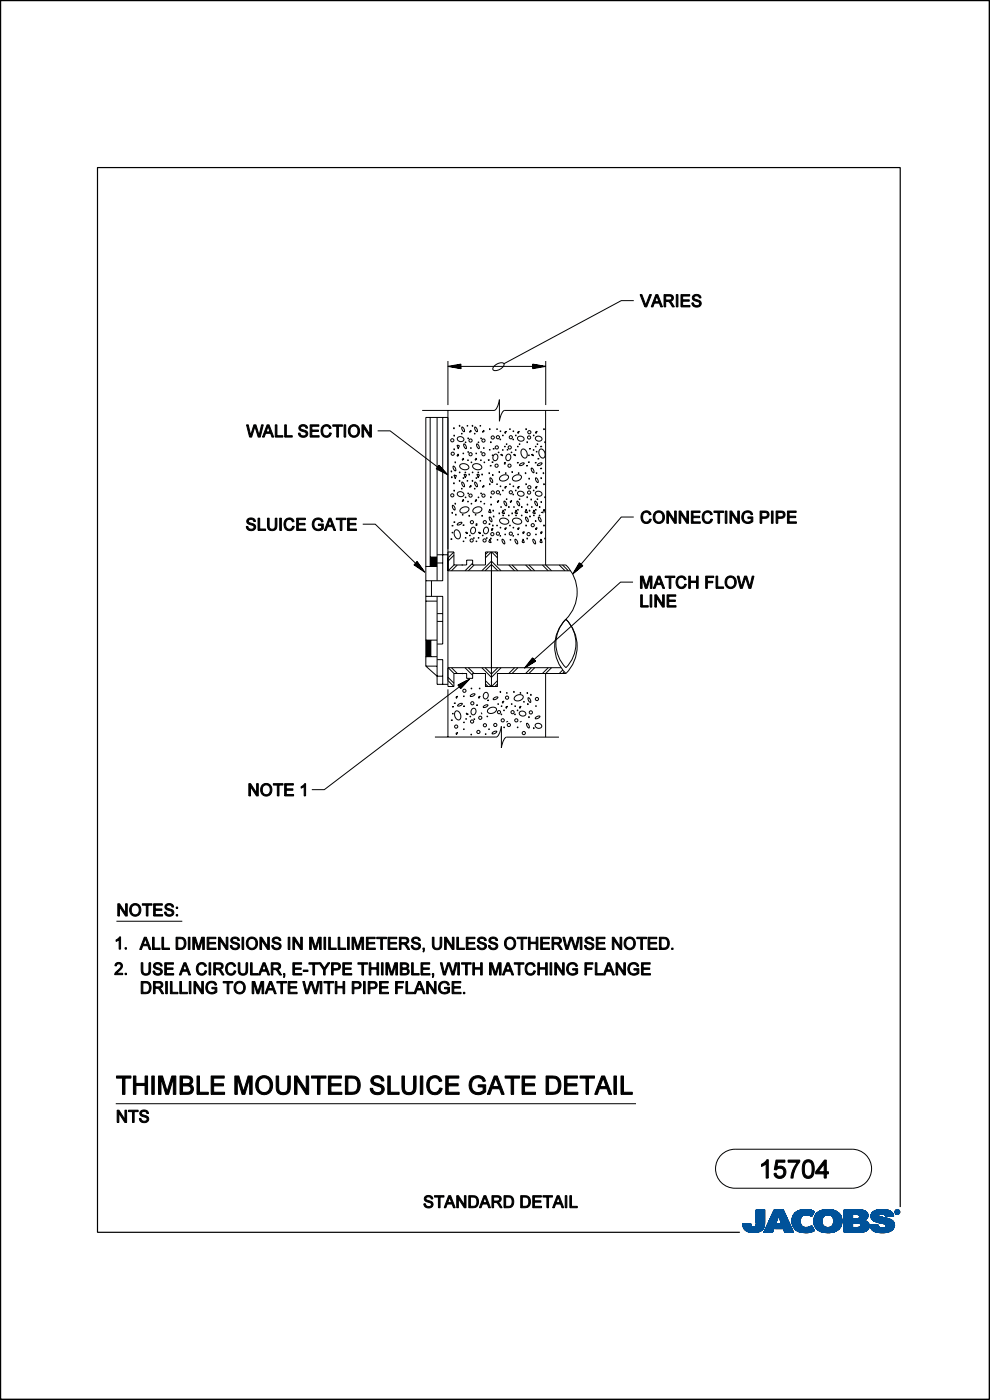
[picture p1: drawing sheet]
<svg xmlns="http://www.w3.org/2000/svg" width="210mm" height="297mm" viewBox="0 0 210 297" stroke-linecap="round" stroke-linejoin="round" font-family="sans-serif">
<path d="M191 256.1v-220.6h-170.3v225.9h136.2M.1 296.6v.3h209.7v-296.8h-209.7v296.8" fill="none" stroke="#000" stroke-width=".25"/>
<g fill="#000" stroke="#000" stroke-width=".21">
<path d="M135.8 62.5h.4l.8 2.3 .8-2.3h.4l-1 2.6h-.4z" fill-rule="evenodd"/>
<path d="M139.1 62.5h.4l1 2.6h-.3l-.3-.8h-1.1l-.3 .8h-.4zM139.3 62.8l-.4 1.2h.9z" fill-rule="evenodd"/>
<path d="M140.9 62.5a2.47 2.47 0 0 1 1.7 .2l.2 .3a.7 .7 0 0 1-.6 .9l.8 1.2h-.4l-.5-.9-.5-.2h-.4v1.1h-.3zM141.2 62.8v.9h.7a.44 .44 0 0 0 .6-.4 .44 .44 0 0 0-.5-.5z" fill-rule="evenodd"/>
<path d="M143.5 62.5h.3v2.6h-.3z" fill-rule="evenodd"/>
<path d="M144.5 62.5h1.8v.3h-1.5v.8h1.4v.3h-1.4v.9h1.6v.3h-1.9z" fill-rule="evenodd"/>
<path d="M147.1 62.7a1.01 1.01 0 0 1 1.6 .5h-.4a.54 .54 0 0 0-.6-.5 .54 .54 0 0 0-.4 .7l1 .3a.81 .81 0 0 1 .3 1.1 .81 .81 0 0 1-1.1 .3l-.6-.4-.1-.4h.3a.62 .62 0 0 0 .7 .6 .62 .62 0 0 0 .5-.7l-.9-.4a.66 .66 0 0 1-.5-.5 .66 .66 0 0 1 .2-.6z" fill-rule="evenodd"/>
<path d="M52.3 90.1h.4l.5 2.3 .7-2.3h.4l.7 2.3 .5-2.3h.3l-.6 2.6h-.4l-.7-2.3-.7 2.3h-.5z" fill-rule="evenodd"/>
<path d="M56.7 90.1h.4l1 2.6h-.4l-.3-.8h-1.1l-.3 .8h-.3zM56.9 90.4l-.5 1.2h.9z" fill-rule="evenodd"/>
<path d="M58.4 90.1h.3v2.3h1.3v.3h-1.6z" fill-rule="evenodd"/>
<path d="M60.4 90.1h.3v2.3h1.3v.3h-1.6z" fill-rule="evenodd"/>
<path d="M63.6 90.3a1.01 1.01 0 0 1 1.6 .5h-.3a.54 .54 0 0 0-.6-.5 .54 .54 0 0 0-.5 .7l1.1 .4a.81 .81 0 0 1 .3 1.1 .81 .81 0 0 1-1.2 .3l-.6-.4-.1-.5h.3a.62 .62 0 0 0 .7 .6 .62 .62 0 0 0 .6-.7l-.9-.4a.66 .66 0 0 1-.6-.4 .66 .66 0 0 1 .2-.7z" fill-rule="evenodd"/>
<path d="M65.8 90.1h1.8v.3h-1.5v.8h1.4v.3h-1.4v.9h1.6v.3h-1.9z" fill-rule="evenodd"/>
<path d="M68.4 90.4a1.05 1.05 0 0 1 1.8 .4l-.3 .1a.76 .76 0 0 0-1-.5 .76 .76 0 0 0-.5 1 .78 .78 0 0 0 .6 1 .78 .78 0 0 0 .9-.6l.4 .1a1.13 1.13 0 0 1-1.4 .9 1.13 1.13 0 0 1-.8-1.4z" fill-rule="evenodd"/>
<path d="M70.6 90.1h2v.3h-.8v2.3h-.4v-2.3h-.8z" fill-rule="evenodd"/>
<path d="M73 90.1h.3v2.6h-.3z" fill-rule="evenodd"/>
<path d="M74.2 90.4a1.28 1.28 0 0 1 1.8 0 1.28 1.28 0 0 1 .1 1.7 1.25 1.25 0 0 1-1.7 .5 1.25 1.25 0 0 1-.4-1.7zM74.5 90.6a1.01 1.01 0 0 0-.2 1.3 1.01 1.01 0 0 0 1.3 .4 1 1 0 0 0 .3-1.4 1 1 0 0 0-1.4-.3z" fill-rule="evenodd"/>
<path d="M76.8 90.1h.4l1.2 2v-2h.4v2.6h-.4l-1.3-2v2h-.3z" fill-rule="evenodd"/>
<path d="M52.6 110.1a1.01 1.01 0 0 1 1.6 .5h-.4a.54 .54 0 0 0-.6-.5 .54 .54 0 0 0-.4 .7l1 .4a.81 .81 0 0 1 .3 1.1 .81 .81 0 0 1-1.1 .3l-.6-.4-.2-.5h.4a.62 .62 0 0 0 .6 .6 .62 .62 0 0 0 .6-.7l-.9-.4a.66 .66 0 0 1-.5-.4 .66 .66 0 0 1 .2-.7z" fill-rule="evenodd"/>
<path d="M54.7 109.9h.4v2.3h1.2v.3h-1.6z" fill-rule="evenodd"/>
<path d="M56.7 109.9h.4v1.5a.67 .67 0 0 0 .6 .9 .67 .67 0 0 0 .7-.9v-1.5h.3v1.5a1.01 1.01 0 0 1-1 1.2 1.01 1.01 0 0 1-1-1.2z" fill-rule="evenodd"/>
<path d="M59.3 109.9h.4v2.6h-.4z" fill-rule="evenodd"/>
<path d="M60.6 110.2a1.05 1.05 0 0 1 1.8 .4l-.4 .1a.76 .76 0 0 0-.9-.5 .76 .76 0 0 0-.5 1 .78 .78 0 0 0 .5 1 .78 .78 0 0 0 1-.6l.3 .1a1.13 1.13 0 0 1-1.3 .9 1.13 1.13 0 0 1-.9-1.4z" fill-rule="evenodd"/>
<path d="M62.9 109.9h1.9v.3h-1.5v.8h1.4v.3h-1.4v.9h1.5v.3h-1.9z" fill-rule="evenodd"/>
<path d="M66.6 110.2a1.16 1.16 0 0 1 1.9 .4l-.3 .1a.9 .9 0 0 0-1.2-.4 .9 .9 0 0 0-.4 1.2 .95 .95 0 0 0 1.6 .5v-.5h-.7v-.3h1.1v1a1.39 1.39 0 0 1-2 0 1.39 1.39 0 0 1 0-2z" fill-rule="evenodd"/>
<path d="M69.8 109.9h.4l1 2.6h-.4l-.3-.8h-1l-.3 .8h-.4zM70 110.2l-.4 1.2h.8z" fill-rule="evenodd"/>
<path d="M71.3 109.9h2.1v.3h-.9v2.3h-.3v-2.3h-.9z" fill-rule="evenodd"/>
<path d="M73.7 109.9h1.9v.3h-1.5v.8h1.4v.3h-1.4v.9h1.5v.3h-1.9z" fill-rule="evenodd"/>
<path d="M136.3 108.7a1.05 1.05 0 0 1 1.8 .4l-.3 .1a.76 .76 0 0 0-1-.5 .76 .76 0 0 0-.5 1 .78 .78 0 0 0 .5 1 .78 .78 0 0 0 1-.6l.4 .1a1.13 1.13 0 0 1-1.4 .9 1.13 1.13 0 0 1-.8-1.4z" fill-rule="evenodd"/>
<path d="M138.9 108.7a1.28 1.28 0 0 1 1.7 0 1.28 1.28 0 0 1 .2 1.7 1.25 1.25 0 0 1-1.7 .5 1.25 1.25 0 0 1-.5-1.7zM139.2 108.9a1.01 1.01 0 0 0-.2 1.3 1.01 1.01 0 0 0 1.2 .4 1 1 0 0 0 .3-1.4 1 1 0 0 0-1.3-.3z" fill-rule="evenodd"/>
<path d="M141.5 108.4h.3l1.3 2v-2h.4v2.6h-.4l-1.3-2v2h-.3z" fill-rule="evenodd"/>
<path d="M144.1 108.4h.3l1.3 2v-2h.3v2.6h-.3l-1.3-2v2h-.3z" fill-rule="evenodd"/>
<path d="M146.6 108.4h1.9v.3h-1.5v.8h1.4v.3h-1.4v.9h1.5v.3h-1.9z" fill-rule="evenodd"/>
<path d="M149.3 108.7a1.05 1.05 0 0 1 1.8 .4l-.4 .1a.76 .76 0 0 0-.9-.5 .76 .76 0 0 0-.5 1 .78 .78 0 0 0 .5 1 .78 .78 0 0 0 1-.6l.3 .1a1.13 1.13 0 0 1-1.3 .9 1.13 1.13 0 0 1-.9-1.4z" fill-rule="evenodd"/>
<path d="M151.4 108.4h2.1v.3h-.9v2.3h-.3v-2.3h-.9z" fill-rule="evenodd"/>
<path d="M153.8 108.4h.4v2.6h-.4z" fill-rule="evenodd"/>
<path d="M154.8 108.4h.4l1.3 2v-2h.3v2.6h-.3l-1.3-2v2h-.4z" fill-rule="evenodd"/>
<path d="M157.7 108.7a1.16 1.16 0 0 1 1.9 .4l-.3 .1a.9 .9 0 0 0-1.2-.4 .9 .9 0 0 0-.4 1.2 .95 .95 0 0 0 1.6 .5v-.5h-.7v-.3h1.1v.9a1.39 1.39 0 0 1-2 .1 1.39 1.39 0 0 1 0-2z" fill-rule="evenodd"/>
<path d="M161.2 108.4h1a.79 .79 0 0 1 .9 .8 .79 .79 0 0 1-.9 .8h-.6v1h-.4zM161.6 108.7v1h.6a.49 .49 0 0 0 .6-.4 .49 .49 0 0 0-.3-.6z" fill-rule="evenodd"/>
<path d="M163.6 108.4h.4v2.6h-.4z" fill-rule="evenodd"/>
<path d="M164.6 108.4h1a.79 .79 0 0 1 .9 .8 .79 .79 0 0 1-.9 .8h-.6v1h-.4zM165 108.7v1h.6a.49 .49 0 0 0 .6-.4 .49 .49 0 0 0-.3-.6z" fill-rule="evenodd"/>
<path d="M167 108.4h1.9v.3h-1.5v.8h1.4v.3h-1.4v.9h1.5v.3h-1.9z" fill-rule="evenodd"/>
<path d="M135.9 122.2h.5l.7 2.2 .6-2.2h.6v2.6h-.3v-2.3l-.7 2.3h-.4l-.7-2.3v2.3h-.3z" fill-rule="evenodd"/>
<path d="M135.9 126.2h.4v2.3h1.2v.3h-1.6z" fill-rule="evenodd"/>
<path d="M137.9 126.2h.4v2.6h-.4z" fill-rule="evenodd"/>
<path d="M139.6 122.2h.4l1 2.6h-.4l-.3-.8h-1.1l-.2 .8h-.4zM139.8 122.5l-.5 1.2h.9z" fill-rule="evenodd"/>
<path d="M138.9 126.2h.4l1.3 2v-2h.3v2.6h-.4l-1.2-2v2h-.4z" fill-rule="evenodd"/>
<path d="M141.5 126.2h1.8v.3h-1.4v.8h1.3v.3h-1.3v.9h1.5v.3h-1.9z" fill-rule="evenodd"/>
<path d="M141.1 122.2h2v.3h-.8v2.3h-.4v-2.3h-.8z" fill-rule="evenodd"/>
<path d="M143.7 122.5a1.05 1.05 0 0 1 1.8 .4l-.3 .1a.76 .76 0 0 0-1-.5 .76 .76 0 0 0-.5 1 .78 .78 0 0 0 .6 1 .78 .78 0 0 0 .9-.6l.4 .1a1.13 1.13 0 0 1-1.4 .9 1.13 1.13 0 0 1-.8-1.4z" fill-rule="evenodd"/>
<path d="M146.1 122.2h.3v1.1h1.3v-1.1h.4v2.6h-.4v-1.2h-1.3v1.2h-.3z" fill-rule="evenodd"/>
<path d="M149.7 122.2h1.7v.3h-1.4v.8h1.2v.3h-1.2v1.2h-.3z" fill-rule="evenodd"/>
<path d="M151.9 122.2h.3v2.3h1.3v.3h-1.6z" fill-rule="evenodd"/>
<path d="M154.1 122.5a1.28 1.28 0 0 1 1.8 0 1.28 1.28 0 0 1 .1 1.7 1.25 1.25 0 0 1-1.7 .5 1.25 1.25 0 0 1-.4-1.7zM154.4 122.7a1.01 1.01 0 0 0-.2 1.3 1.01 1.01 0 0 0 1.3 .4 1 1 0 0 0 .3-1.4 1 1 0 0 0-1.4-.3z" fill-rule="evenodd"/>
<path d="M156.4 122.2h.3l.6 2.3 .6-2.3h.5l.7 2.3 .5-2.3h.3l-.6 2.6h-.4l-.7-2.3-.7 2.3h-.5z" fill-rule="evenodd"/>
<path d="M52.8 166.2h.4l1.2 2v-2h.4v2.6h-.4l-1.3-1.9v1.9h-.3z" fill-rule="evenodd"/>
<path d="M55.6 166.6a1.28 1.28 0 0 1 1.7-.1 1.28 1.28 0 0 1 .2 1.8 1.25 1.25 0 0 1-1.7 .4 1.25 1.25 0 0 1-.4-1.7zM55.9 166.7a1.01 1.01 0 0 0-.2 1.4 1.01 1.01 0 0 0 1.3 .3 1 1 0 0 0 .3-1.3 1 1 0 0 0-1.4-.4z" fill-rule="evenodd"/>
<path d="M58 166.2h2v.3h-.8v2.3h-.4v-2.3h-.8z" fill-rule="evenodd"/>
<path d="M60.4 166.2h1.8v.3h-1.5v.8h1.4v.3h-1.4v.9h1.6v.3h-1.9z" fill-rule="evenodd"/>
<path d="M63.9 166.9l.7-.7h.2v2.6h-.3v-2l-.6 .4z" fill-rule="evenodd"/>
<path d="M25 191.7h.4l1.2 2v-2h.4v2.6h-.4l-1.3-2v2h-.3z" fill-rule="evenodd"/>
<path d="M27.8 192a1.28 1.28 0 0 1 1.8 0 1.28 1.28 0 0 1 .1 1.7 1.25 1.25 0 0 1-1.7 .5 1.25 1.25 0 0 1-.4-1.7zM28.1 192.2a1.01 1.01 0 0 0-.2 1.3 1.01 1.01 0 0 0 1.3 .4 1 1 0 0 0 .3-1.4 1 1 0 0 0-1.4-.3z" fill-rule="evenodd"/>
<path d="M30.2 191.7h2v.3h-.8v2.3h-.4v-2.3h-.8z" fill-rule="evenodd"/>
<path d="M32.6 191.7h1.8v.3h-1.5v.8h1.4v.3h-1.4v.9h1.6v.3h-1.9z" fill-rule="evenodd"/>
<path d="M35.2 191.9a1.01 1.01 0 0 1 1.6 .5h-.3a.54 .54 0 0 0-.6-.5 .54 .54 0 0 0-.5 .7l1.1 .4a.81 .81 0 0 1 .3 1.1 .81 .81 0 0 1-1.2 .3l-.6-.4-.1-.5h.3a.62 .62 0 0 0 .7 .6 .62 .62 0 0 0 .6-.7l-1-.4a.66 .66 0 0 1-.5-.4 .66 .66 0 0 1 .2-.7z" fill-rule="evenodd"/>
<path d="M37.4 192.4h.3v.3h-.3z" fill-rule="evenodd"/>
<path d="M37.4 194h.3v.3h-.3z" fill-rule="evenodd"/>
<path d="M91.7 198.8h.4v1.5a.67 .67 0 0 0 .6 .9 .67 .67 0 0 0 .7-.9v-1.5h.3v1.5a1.01 1.01 0 0 1-1 1.2 1.01 1.01 0 0 1-1-1.2z" fill-rule="evenodd"/>
<path d="M24.6 199.4l.8-.6h.2v2.6h-.3v-2.1l-.7 .4z" fill-rule="evenodd"/>
<path d="M24.6 204.4a.84 .84 0 0 1 1.3 .1 .84 .84 0 0 1-.3 1.2l-.9 .8h1.3v.3h-1.7l.3-.6 .9-.9a.5 .5 0 0 0-.1-.8 .5 .5 0 0 0-.7 .4h-.3z" fill-rule="evenodd"/>
<path d="M26.5 206.5h.3v.3h-.3z" fill-rule="evenodd"/>
<path d="M26.5 201.1h.3v.3h-.3z" fill-rule="evenodd"/>
<path d="M30.6 198.8h.4l1 2.6h-.4l-.2-.8h-1.1l-.3 .8h-.4zM30.8 199.1l-.4 1.2h.9z" fill-rule="evenodd"/>
<path d="M30 208.2a1.74 1.74 0 0 1 1.8 .4 1.33 1.33 0 0 1 .2 1.4 1.33 1.33 0 0 1-1.1 .8h-.9zM30.3 208.5v2a1.06 1.06 0 0 0 1.4-1 1.06 1.06 0 0 0-1.4-1z" fill-rule="evenodd"/>
<path d="M30 204.2h.3v1.6a.67 .67 0 0 0 .7 .8 .67 .67 0 0 0 .6-.8v-1.6h.3v1.5a1.01 1.01 0 0 1-.9 1.2 1.01 1.01 0 0 1-1-1.2z" fill-rule="evenodd"/>
<path d="M32.4 198.8h.3v2.3h1.2v.3h-1.5z" fill-rule="evenodd"/>
<path d="M32.8 204.4a1.01 1.01 0 0 1 1.6 .5h-.4a.54 .54 0 0 0-.6-.5 .54 .54 0 0 0-.4 .7l1 .4a.81 .81 0 0 1 .3 1.1 .81 .81 0 0 1-1.1 .3l-.6-.4-.2-.5h.4a.62 .62 0 0 0 .7 .6 .62 .62 0 0 0 .5-.7l-.9-.3a.66 .66 0 0 1-.5-.5 .66 .66 0 0 1 .2-.7z" fill-rule="evenodd"/>
<path d="M32.5 208.2a2.46 2.46 0 0 1 1.8 .2l.2 .3a.7 .7 0 0 1-.6 .9l.8 1.2h-.4l-.5-.9-.5-.2h-.4v1.1h-.4zM32.9 208.5v.9h.7a.44 .44 0 0 0 .6-.4 .44 .44 0 0 0-.5-.5z" fill-rule="evenodd"/>
<path d="M34.4 198.8h.3v2.3h1.2v.3h-1.5z" fill-rule="evenodd"/>
<path d="M34.9 204.2h1.9v.3h-1.5v.8h1.4v.3h-1.4v.9h1.5v.3h-1.9z" fill-rule="evenodd"/>
<path d="M35.1 208.2h.4v2.6h-.4z" fill-rule="evenodd"/>
<path d="M36.1 208.2h.4v2.3h1.2v.3h-1.6z" fill-rule="evenodd"/>
<path d="M37.3 198.8a1.74 1.74 0 0 1 1.9 .5 1.33 1.33 0 0 1 .2 1.3 1.33 1.33 0 0 1-1.1 .8h-1zM37.7 199.1v2a1.06 1.06 0 0 0 1.4-1 1.06 1.06 0 0 0-1.4-1z" fill-rule="evenodd"/>
<path d="M39 204.2h.4l1 2.6h-.4l-.2-.8h-1.1l-.3 .8h-.4zM39.2 204.5l-.4 1.2h.9z" fill-rule="evenodd"/>
<path d="M38.1 208.2h.4v2.3h1.2v.3h-1.6z" fill-rule="evenodd"/>
<path d="M39.9 198.8h.4v2.6h-.4z" fill-rule="evenodd"/>
<path d="M40.1 208.2h.4v2.6h-.4z" fill-rule="evenodd"/>
<path d="M40.9 198.8h.6l.6 2.2 .7-2.2h.5v2.6h-.3v-2.3l-.7 2.3h-.4l-.7-2.3v2.3h-.3z" fill-rule="evenodd"/>
<path d="M41.1 208.2h.4l1.3 2v-2h.3v2.6h-.3l-1.3-2v2h-.4z" fill-rule="evenodd"/>
<path d="M42 204.5a1.05 1.05 0 0 1 1.8 .5h-.4a.76 .76 0 0 0-.9-.5 .76 .76 0 0 0-.5 1 .78 .78 0 0 0 .5 1 .78 .78 0 0 0 1-.6l.3 .1a1.13 1.13 0 0 1-1.3 .9 1.13 1.13 0 0 1-.9-1.4z" fill-rule="evenodd"/>
<path d="M43.9 198.8h1.9v.3h-1.5v.8h1.4v.3h-1.4v.9h1.5v.3h-1.9z" fill-rule="evenodd"/>
<path d="M44.3 204.2h.4v2.6h-.4z" fill-rule="evenodd"/>
<path d="M44 208.5a1.16 1.16 0 0 1 2 .4l-.4 .1a.9 .9 0 0 0-1.2-.4 .9 .9 0 0 0-.4 1.2 .95 .95 0 0 0 1.6 .5v-.5h-.7v-.3h1.1v.9a1.39 1.39 0 0 1-2 .1 1.39 1.39 0 0 1 0-2z" fill-rule="evenodd"/>
<path d="M45.3 204.2a2.46 2.46 0 0 1 1.8 .2l.2 .3a.7 .7 0 0 1-.7 .9l.9 1.2h-.4l-.5-.9-.5-.2h-.4v1.1h-.4zM45.7 204.5v.9h.7a.44 .44 0 0 0 .6-.4 .44 .44 0 0 0-.5-.5z" fill-rule="evenodd"/>
<path d="M46.3 198.8h.4l1.3 2v-2h.3v2.6h-.3l-1.3-2v2h-.4z" fill-rule="evenodd"/>
<path d="M47.3 208.2h2.1v.3h-.9v2.3h-.3v-2.3h-.9z" fill-rule="evenodd"/>
<path d="M49.2 199a1.01 1.01 0 0 1 1.6 .5h-.4a.54 .54 0 0 0-.6-.5 .54 .54 0 0 0-.4 .7l1 .4a.81 .81 0 0 1 .3 1.1 .81 .81 0 0 1-1.1 .3l-.6-.4-.2-.5h.4a.62 .62 0 0 0 .6 .6 .62 .62 0 0 0 .6-.7l-.9-.4a.66 .66 0 0 1-.5-.4 .66 .66 0 0 1 .2-.7z" fill-rule="evenodd"/>
<path d="M50 208.5a1.28 1.28 0 0 1 1.7 0 1.28 1.28 0 0 1 .2 1.7 1.25 1.25 0 0 1-1.7 .5 1.25 1.25 0 0 1-.5-1.7zM50.2 208.7a1.01 1.01 0 0 0-.2 1.3 1.01 1.01 0 0 0 1.3 .4 1 1 0 0 0 .3-1.4 1 1 0 0 0-1.4-.3z" fill-rule="evenodd"/>
<path d="M48.2 204.5a1.05 1.05 0 0 1 1.8 .5h-.4a.76 .76 0 0 0-.9-.5 .76 .76 0 0 0-.5 1 .78 .78 0 0 0 .5 1 .78 .78 0 0 0 1-.6l.3 .1a1.13 1.13 0 0 1-1.3 .9 1.13 1.13 0 0 1-.9-1.4z" fill-rule="evenodd"/>
<path d="M51.3 198.8h.4v2.6h-.4z" fill-rule="evenodd"/>
<path d="M50.5 204.2h.4v1.6a.67 .67 0 0 0 .6 .8 .67 .67 0 0 0 .7-.8v-1.6h.3v1.5a1.01 1.01 0 0 1-1 1.2 1.01 1.01 0 0 1-1-1.2z" fill-rule="evenodd"/>
<path d="M52.6 199.1a1.28 1.28 0 0 1 1.7 0 1.28 1.28 0 0 1 .2 1.7 1.25 1.25 0 0 1-1.7 .5 1.25 1.25 0 0 1-.5-1.7zM52.8 199.3a1.01 1.01 0 0 0-.2 1.3 1.01 1.01 0 0 0 1.3 .4 1 1 0 0 0 .3-1.4 1 1 0 0 0-1.4-.3z" fill-rule="evenodd"/>
<path d="M53.1 204.2h.4v2.3h1.2v.3h-1.6z" fill-rule="evenodd"/>
<path d="M53.5 208.2h.5l.7 2.2 .7-2.2h.5v2.6h-.3v-2.3l-.7 2.3h-.4l-.7-2.3v2.3h-.3z" fill-rule="evenodd"/>
<path d="M55.8 204.2h.4l1 2.6h-.4l-.3-.8h-1l-.3 .8h-.4zM56 204.5l-.4 1.2h.8z" fill-rule="evenodd"/>
<path d="M55.1 198.8h.4l1.3 2v-2h.3v2.6h-.3l-1.3-2v2h-.4z" fill-rule="evenodd"/>
<path d="M57.2 208.2h.4l1 2.6h-.4l-.3-.8h-1l-.3 .8h-.4zM57.4 208.5l-.4 1.2h.8z" fill-rule="evenodd"/>
<path d="M57.5 204.2a2.46 2.46 0 0 1 1.8 .2l.2 .3a.7 .7 0 0 1-.7 .9l.9 1.2h-.4l-.5-.9-.5-.2h-.4v1.1h-.4zM57.9 204.5v.9h.7a.44 .44 0 0 0 .6-.4 .44 .44 0 0 0-.5-.5z" fill-rule="evenodd"/>
<path d="M58 199a1.01 1.01 0 0 1 1.6 .5h-.4a.54 .54 0 0 0-.6-.5 .54 .54 0 0 0-.4 .7l1 .4a.81 .81 0 0 1 .3 1.1 .81 .81 0 0 1-1.1 .3l-.6-.4-.2-.5h.4a.62 .62 0 0 0 .6 .6 .62 .62 0 0 0 .6-.7l-.9-.4a.66 .66 0 0 1-.5-.4 .66 .66 0 0 1 .2-.7z" fill-rule="evenodd"/>
<path d="M58.7 208.2h2.1v.3h-.9v2.3h-.3v-2.3h-.9z" fill-rule="evenodd"/>
<path d="M60.1 206.5h.3l-.2 .9-.1-.2 .2-.4h-.2z" fill-rule="evenodd"/>
<path d="M61.1 208.2h1.9v.3h-1.5v.8h1.4v.3h-1.4v.9h1.5v.3h-1.9z" fill-rule="evenodd"/>
<path d="M61.1 198.8h.4v2.6h-.4z" fill-rule="evenodd"/>
<path d="M62.1 204.2h1.9v.3h-1.5v.8h1.4v.3h-1.4v.9h1.5v.3h-1.9z" fill-rule="evenodd"/>
<path d="M62.1 198.8h.4l1.3 2v-2h.3v2.6h-.3l-1.3-2v2h-.4z" fill-rule="evenodd"/>
<path d="M64.3 205.8h1v.3h-1z" fill-rule="evenodd"/>
<path d="M64.2 208.2h.4l.5 2.2 .7-2.2h.4l.7 2.2 .5-2.2h.4l-.7 2.6h-.4l-.7-2.3-.7 2.3h-.4z" fill-rule="evenodd"/>
<path d="M65.7 198.8h.5l.7 2.2 .7-2.2h.5v2.6h-.3v-2.3l-.7 2.3h-.4l-.7-2.3v2.3h-.3z" fill-rule="evenodd"/>
<path d="M65.5 204.2h2.1v.3h-.9v2.3h-.3v-2.3h-.9z" fill-rule="evenodd"/>
<path d="M67.9 208.2h.4v2.6h-.4z" fill-rule="evenodd"/>
<path d="M67.6 204.2h.4l.8 1.2 .8-1.2h.4l-1 1.5v1.1h-.4v-1.1z" fill-rule="evenodd"/>
<path d="M68.7 198.8h.4v2.6h-.4z" fill-rule="evenodd"/>
<path d="M68.7 208.2h2.1v.3h-.9v2.3h-.3v-2.3h-.9z" fill-rule="evenodd"/>
<path d="M69.7 198.8h.4v2.3h1.2v.3h-1.6z" fill-rule="evenodd"/>
<path d="M70.3 204.2h1a.79 .79 0 0 1 .9 .8 .79 .79 0 0 1-.9 .8h-.6v1h-.4zM70.7 204.5v1h.6a.49 .49 0 0 0 .5-.3 .49 .49 0 0 0-.2-.6z" fill-rule="evenodd"/>
<path d="M71.1 208.2h.4v1.1h1.3v-1.1h.3v2.6h-.3v-1.2h-1.3v1.2h-.4z" fill-rule="evenodd"/>
<path d="M71.7 198.8h.4v2.3h1.2v.3h-1.6z" fill-rule="evenodd"/>
<path d="M72.7 204.2h1.9v.3h-1.5v.8h1.4v.3h-1.4v.9h1.5v.3h-1.9z" fill-rule="evenodd"/>
<path d="M73.7 198.8h.4v2.6h-.4z" fill-rule="evenodd"/>
<path d="M74.7 198.8h.5l.7 2.2 .7-2.2h.5v2.6h-.3v-2.3l-.7 2.3h-.4l-.7-2.3v2.3h-.3z" fill-rule="evenodd"/>
<path d="M74.7 208.2h1a.79 .79 0 0 1 .9 .8 .79 .79 0 0 1-.9 .8h-.6v1h-.4zM75.1 208.5v1h.6a.49 .49 0 0 0 .5-.4 .49 .49 0 0 0-.2-.6z" fill-rule="evenodd"/>
<path d="M75.9 204.2h2.1v.3h-.9v2.3h-.3v-2.3h-.9z" fill-rule="evenodd"/>
<path d="M77.1 208.2h.4v2.6h-.4z" fill-rule="evenodd"/>
<path d="M77.7 198.8h1.9v.3h-1.5v.8h1.4v.3h-1.4v.9h1.5v.3h-1.9z" fill-rule="evenodd"/>
<path d="M78.1 208.2h.9a.79 .79 0 0 1 1 .8 .79 .79 0 0 1-.9 .8h-.6v1h-.4zM78.5 208.5v1h.6a.49 .49 0 0 0 .5-.4 .49 .49 0 0 0-.2-.6z" fill-rule="evenodd"/>
<path d="M78.3 204.2h.4v1.1h1.3v-1.1h.3v2.6h-.3v-1.2h-1.3v1.2h-.4z" fill-rule="evenodd"/>
<path d="M80.5 208.2h1.9v.3h-1.5v.8h1.4v.3h-1.4v.9h1.5v.3h-1.9z" fill-rule="evenodd"/>
<path d="M79.9 198.8h2.1v.3h-.9v2.3h-.3v-2.3h-.9z" fill-rule="evenodd"/>
<path d="M80.9 204.2h.4v2.6h-.4z" fill-rule="evenodd"/>
<path d="M81.9 204.2h.5l.7 2.2 .6-2.2h.6v2.6h-.3v-2.3l-.7 2.3h-.4l-.7-2.3v2.3h-.3z" fill-rule="evenodd"/>
<path d="M82.3 198.8h1.9v.3h-1.5v.8h1.4v.3h-1.4v.9h1.5v.3h-1.9z" fill-rule="evenodd"/>
<path d="M83.9 208.2h1.7v.3h-1.3v.8h1.1v.3h-1.1v1.2h-.4z" fill-rule="evenodd"/>
<path d="M84.7 198.8a2.46 2.46 0 0 1 1.8 .2l.2 .3a.7 .7 0 0 1-.7 .9l.9 1.2h-.4l-.6-.9-.5-.2h-.3v1.1h-.4zM85.1 199.1v.9h.7a.44 .44 0 0 0 .6-.4 .44 .44 0 0 0-.6-.5z" fill-rule="evenodd"/>
<path d="M84.9 204.2h1a.65 .65 0 0 1 .8 .4 .65 .65 0 0 1-.4 .8 .74 .74 0 0 1 .5 1 .74 .74 0 0 1-.9 .4h-1zM85.3 204.5v.8h.8a.42 .42 0 0 0 .2-.6 .42 .42 0 0 0-.5-.2zM85.3 205.6v.9h.6a.47 .47 0 0 0 .6-.4 .47 .47 0 0 0-.7-.5z" fill-rule="evenodd"/>
<path d="M86.1 208.2h.4v2.3h1.2v.3h-1.6z" fill-rule="evenodd"/>
<path d="M87.6 199a1.01 1.01 0 0 1 1.6 .5h-.4a.54 .54 0 0 0-.6-.5 .54 .54 0 0 0-.4 .7l1 .4a.81 .81 0 0 1 .3 1.1 .81 .81 0 0 1-1.1 .3l-.7-.4-.1-.5h.4a.62 .62 0 0 0 .6 .6 .62 .62 0 0 0 .6-.7l-.9-.4a.66 .66 0 0 1-.6-.4 .66 .66 0 0 1 .3-.7z" fill-rule="evenodd"/>
<path d="M87.3 204.2h.4v2.3h1.2v.3h-1.6z" fill-rule="evenodd"/>
<path d="M88.8 208.2h.4l1 2.6h-.4l-.3-.8h-1.1l-.2 .8h-.4zM89 208.5l-.5 1.2h.9z" fill-rule="evenodd"/>
<path d="M89.3 204.2h1.9v.3h-1.5v.8h1.4v.3h-1.4v.9h1.5v.3h-1.9z" fill-rule="evenodd"/>
<path d="M89.7 201.1h.3l-.2 .9-.1-.2 .2-.4h-.2z" fill-rule="evenodd"/>
<path d="M90.5 208.2h.4l1.3 2v-2h.3v2.6h-.4l-1.2-2v2h-.4z" fill-rule="evenodd"/>
<path d="M91.7 206.5h.3l-.2 .9-.1-.2 .2-.4h-.2z" fill-rule="evenodd"/>
<path d="M93.4 204.2h.4l.5 2.3 .7-2.3h.4l.7 2.3 .5-2.3h.4l-.7 2.6h-.4l-.7-2.2-.7 2.2h-.4z" fill-rule="evenodd"/>
<path d="M93.3 208.5a1.16 1.16 0 0 1 2 .4l-.3 .1a.9 .9 0 0 0-1.2-.4 .9 .9 0 0 0-.4 1.2 .95 .95 0 0 0 1.6 .5v-.5h-.7v-.3h1.1v.9a1.39 1.39 0 0 1-2 .1 1.39 1.39 0 0 1-.1-2z" fill-rule="evenodd"/>
<path d="M94.3 198.8h.4l1.3 2v-2h.3v2.6h-.4l-1.2-2v2h-.4z" fill-rule="evenodd"/>
<path d="M95.9 208.2h1.8v.3h-1.5v.8h1.4v.3h-1.4v.9h1.6v.3h-1.9z" fill-rule="evenodd"/>
<path d="M96.9 198.8h.4v2.3h1.2v.3h-1.6z" fill-rule="evenodd"/>
<path d="M97.1 204.2h.4v2.6h-.4z" fill-rule="evenodd"/>
<path d="M98.3 210.5h.3v.3h-.3z" fill-rule="evenodd"/>
<path d="M97.9 204.2h2v.3h-.8v2.3h-.4v-2.3h-.8z" fill-rule="evenodd"/>
<path d="M98.9 198.8h1.9v.3h-1.5v.8h1.4v.3h-1.4v.9h1.5v.3h-1.9z" fill-rule="evenodd"/>
<path d="M100.3 204.2h.3v1.1h1.3v-1.1h.4v2.6h-.4v-1.2h-1.3v1.2h-.3z" fill-rule="evenodd"/>
<path d="M101.5 199a1.01 1.01 0 0 1 1.7 .5h-.4a.54 .54 0 0 0-.6-.5 .54 .54 0 0 0-.5 .7l1.1 .4a.81 .81 0 0 1 .3 1.1 .81 .81 0 0 1-1.1 .3l-.7-.4-.1-.5h.4a.62 .62 0 0 0 .6 .6 .62 .62 0 0 0 .6-.7l-.9-.4a.66 .66 0 0 1-.6-.4 .66 .66 0 0 1 .2-.7z" fill-rule="evenodd"/>
<path d="M103.9 199a1.01 1.01 0 0 1 1.7 .5h-.4a.54 .54 0 0 0-.6-.5 .54 .54 0 0 0-.5 .7l1.1 .4a.81 .81 0 0 1 .3 1.1 .81 .81 0 0 1-1.1 .3l-.7-.4-.1-.5h.4a.62 .62 0 0 0 .6 .6 .62 .62 0 0 0 .6-.7l-.9-.4a.66 .66 0 0 1-.6-.4 .66 .66 0 0 1 .2-.7z" fill-rule="evenodd"/>
<path d="M103.8 204.2h.6l.7 2.2 .6-2.2h.6v2.6h-.4v-2.3l-.6 2.3h-.4l-.7-2.3v2.3h-.4z" fill-rule="evenodd"/>
<path d="M107.6 204.2h.4l1 2.6h-.4l-.3-.8h-1.1l-.3 .8h-.3zM107.8 204.5l-.5 1.2h.9z" fill-rule="evenodd"/>
<path d="M107.3 199.1a1.28 1.28 0 0 1 1.8 0 1.28 1.28 0 0 1 .1 1.7 1.25 1.25 0 0 1-1.7 .5 1.25 1.25 0 0 1-.4-1.7zM107.6 199.3a1.01 1.01 0 0 0-.2 1.3 1.01 1.01 0 0 0 1.3 .4 1 1 0 0 0 .3-1.4 1 1 0 0 0-1.4-.3z" fill-rule="evenodd"/>
<path d="M109.1 204.2h2v.3h-.8v2.3h-.4v-2.3h-.8z" fill-rule="evenodd"/>
<path d="M109.7 198.8h2v.3h-.8v2.3h-.4v-2.3h-.8z" fill-rule="evenodd"/>
<path d="M112.1 198.8h.3v1.1h1.3v-1.1h.4v2.6h-.4v-1.2h-1.3v1.2h-.3z" fill-rule="evenodd"/>
<path d="M111.7 204.5a1.05 1.05 0 0 1 1.8 .5h-.3a.76 .76 0 0 0-1-.5 .76 .76 0 0 0-.5 1 .78 .78 0 0 0 .6 1 .78 .78 0 0 0 .9-.6l.4 .1a1.13 1.13 0 0 1-1.4 .9 1.13 1.13 0 0 1-.8-1.4z" fill-rule="evenodd"/>
<path d="M114.1 204.2h.3v1.1h1.3v-1.1h.4v2.6h-.4v-1.2h-1.3v1.2h-.3z" fill-rule="evenodd"/>
<path d="M114.7 198.8h1.8v.3h-1.5v.8h1.4v.3h-1.4v.9h1.6v.3h-1.9z" fill-rule="evenodd"/>
<path d="M116.7 204.2h.3v2.6h-.3z" fill-rule="evenodd"/>
<path d="M117.1 198.8a2.46 2.46 0 0 1 1.8 .2l.2 .3a.7 .7 0 0 1-.7 .9l.9 1.2h-.4l-.6-.9-.5-.2h-.4v1.1h-.3zM117.4 199.1v.9h.7a.44 .44 0 0 0 .6-.4 .44 .44 0 0 0-.5-.5z" fill-rule="evenodd"/>
<path d="M117.7 204.2h.4l1.2 2v-2h.4v2.6h-.4l-1.3-1.9v1.9h-.3z" fill-rule="evenodd"/>
<path d="M119.4 198.8h.4l.5 2.3 .6-2.3h.5l.7 2.3 .5-2.3h.3l-.6 2.6h-.4l-.7-2.3-.7 2.3h-.5z" fill-rule="evenodd"/>
<path d="M120.5 204.6a1.16 1.16 0 0 1 2 .4h-.3a.9 .9 0 0 0-1.3-.4 .9 .9 0 0 0-.3 1.3 .95 .95 0 0 0 1.6 .4v-.5h-.7v-.3h1v1a1.39 1.39 0 0 1-2 0 1.39 1.39 0 0 1 0-1.9z" fill-rule="evenodd"/>
<path d="M123.1 198.8h.3v2.6h-.3z" fill-rule="evenodd"/>
<path d="M124.3 199a1.01 1.01 0 0 1 1.6 .5h-.3a.54 .54 0 0 0-.6-.5 .54 .54 0 0 0-.5 .7l1.1 .4a.81 .81 0 0 1 .3 1.1 .81 .81 0 0 1-1.2 .3l-.6-.4-.1-.5h.3a.62 .62 0 0 0 .7 .6 .62 .62 0 0 0 .6-.7l-1-.4a.66 .66 0 0 1-.5-.4 .66 .66 0 0 1 .2-.7z" fill-rule="evenodd"/>
<path d="M124.1 204.2h1.7v.3h-1.4v.8h1.2v.3h-1.2v1.2h-.3z" fill-rule="evenodd"/>
<path d="M126.3 204.2h.3v2.3h1.3v.3h-1.6z" fill-rule="evenodd"/>
<path d="M126.5 198.8h1.8v.3h-1.5v.8h1.4v.3h-1.4v.9h1.6v.3h-1.9z" fill-rule="evenodd"/>
<path d="M128.9 204.2h.5l.9 2.6h-.3l-.3-.8h-1.1l-.3 .8h-.3zM129.1 204.5l-.4 1.2h.9z" fill-rule="evenodd"/>
<path d="M129.9 198.8h.4l1.2 2v-2h.4v2.6h-.4l-1.3-2v2h-.3z" fill-rule="evenodd"/>
<path d="M130.7 204.2h.3l1.3 2v-2h.4v2.6h-.4l-1.3-1.9v1.9h-.3z" fill-rule="evenodd"/>
<path d="M132.7 199.1a1.28 1.28 0 0 1 1.7 0 1.28 1.28 0 0 1 .2 1.7 1.25 1.25 0 0 1-1.7 .5 1.25 1.25 0 0 1-.4-1.7zM133 199.3a1.01 1.01 0 0 0-.2 1.3 1.01 1.01 0 0 0 1.3 .4 1 1 0 0 0 .3-1.4 1 1 0 0 0-1.4-.3z" fill-rule="evenodd"/>
<path d="M133.5 204.6a1.16 1.16 0 0 1 2 .4h-.3a.9 .9 0 0 0-1.3-.4 .9 .9 0 0 0-.4 1.3 .95 .95 0 0 0 1.7 .4v-.5h-.7v-.3h1v1a1.39 1.39 0 0 1-2 0 1.39 1.39 0 0 1 0-1.9z" fill-rule="evenodd"/>
<path d="M135.1 198.8h2v.3h-.8v2.3h-.4v-2.3h-.8z" fill-rule="evenodd"/>
<path d="M136.1 204.2h1.8v.3h-1.5v.8h1.4v.3h-1.4v.9h1.6v.3h-1.9z" fill-rule="evenodd"/>
<path d="M137.5 198.8h1.8v.3h-1.5v.8h1.4v.3h-1.4v.9h1.6v.3h-1.9z" fill-rule="evenodd"/>
<path d="M139.9 198.8a1.74 1.74 0 0 1 1.8 .5 1.33 1.33 0 0 1 .2 1.3 1.33 1.33 0 0 1-1.1 .8h-.9zM140.2 199.1v2a1.06 1.06 0 0 0 1.4-1 1.06 1.06 0 0 0-1.4-1z" fill-rule="evenodd"/>
<path d="M142.5 201.1h.3v.3h-.3z" fill-rule="evenodd"/>
<path d="M24.9 235.5h.3l1.3 2v-2h.4v2.6h-.4l-1.3-2v2h-.3z" fill-rule="evenodd"/>
<path d="M24.7 228.3h3.1v.4h-1.3v3.5h-.5v-3.5h-1.3z" fill-rule="evenodd"/>
<path d="M27.3 235.5h2v.3h-.8v2.3h-.4v-2.3h-.8z" fill-rule="evenodd"/>
<path d="M28.3 228.3h.5v1.5h2v-1.5h.5v3.9h-.5v-1.9h-2v1.9h-.5z" fill-rule="evenodd"/>
<path d="M29.9 235.7a1.01 1.01 0 0 1 1.6 .5h-.3a.54 .54 0 0 0-.7-.5 .54 .54 0 0 0-.4 .7l1 .4a.81 .81 0 0 1 .3 1.1 .81 .81 0 0 1-1.1 .2l-.6-.4-.1-.4h.3a.62 .62 0 0 0 .7 .6 .62 .62 0 0 0 .5-.7l-.9-.4a.66 .66 0 0 1-.5-.4 .66 .66 0 0 1 .2-.7z" fill-rule="evenodd"/>
<path d="M32.2 228.3h.5v3.9h-.5z" fill-rule="evenodd"/>
<path d="M33.6 228.3h.9l1 3.3 1-3.3h.8v3.9h-.5v-3.5l-1.1 3.5h-.5l-1.1-3.5v3.5h-.5z" fill-rule="evenodd"/>
<path d="M38.2 228.3a3.1 3.1 0 0 1 2.4 .2l.3 .5v.5l-.6 .6a1.11 1.11 0 0 1 .7 1.3 1.11 1.11 0 0 1-1.4 .8h-1.4zM38.7 228.7v1.2h1.3a.63 .63 0 0 0 .3-.9 .63 .63 0 0 0-.8-.3zM38.7 230.4v1.3h.9a.71 .71 0 0 0 .9-.7 .71 .71 0 0 0-.9-.6z" fill-rule="evenodd"/>
<path d="M41.8 228.3h.5v3.4h1.9v.5h-2.4z" fill-rule="evenodd"/>
<path d="M44.8 228.3h2.8v.4h-2.3v1.2h2.1v.5h-2.1v1.3h2.3v.5h-2.8z" fill-rule="evenodd"/>
<path d="M49.8 228.3h.9l.9 3.3 1-3.3h.9v3.9h-.5v-3.5l-1.1 3.5h-.5l-1.1-3.5v3.5h-.5z" fill-rule="evenodd"/>
<path d="M54.7 228.7a1.86 1.86 0 0 1 2.4-.2 1.86 1.86 0 0 1 .7 2.3 1.82 1.82 0 0 1-2.3 1.4 1.82 1.82 0 0 1-1.2-2.4zM55.1 229a1.61 1.61 0 0 0-.3 1.8 1.61 1.61 0 0 0 1.5 1 1.64 1.64 0 0 0 1-1.7 1.64 1.64 0 0 0-1.3-1.5z" fill-rule="evenodd"/>
<path d="M58.6 228.3h.5v2.2a1.01 1.01 0 0 0 1 1.3 1.01 1.01 0 0 0 1-1.3v-2.2h.5v2.2a1.51 1.51 0 0 1-1.5 1.7 1.51 1.51 0 0 1-1.5-1.7z" fill-rule="evenodd"/>
<path d="M62.5 228.3h.5l2 2.9v-2.9h.5v3.9h-.6l-1.9-3v3h-.5z" fill-rule="evenodd"/>
<path d="M66.1 228.3h3v.4h-1.2v3.5h-.6v-3.5h-1.2z" fill-rule="evenodd"/>
<path d="M69.7 228.3h2.7v.4h-2.2v1.2h2.1v.5h-2.1v1.3h2.3v.5h-2.8z" fill-rule="evenodd"/>
<path d="M73.3 228.3h1.3a1.96 1.96 0 0 1 1.6 3l-.5 .6a3.4 3.4 0 0 1-2.4 .3zM73.8 228.7v3h.8a1.2 1.2 0 0 0 1.3-1.5 1.19 1.19 0 0 0-1.3-1.5z" fill-rule="evenodd"/>
<path d="M79 228.5a1.51 1.51 0 0 1 2.4 .8h-.5a.9 .9 0 0 0-.8-.7 .9 .9 0 0 0-.9 .6l.1 .4 .3 .1 1.3 .4a1.14 1.14 0 0 1 .5 1.4 1.14 1.14 0 0 1-1.3 .7 1.38 1.38 0 0 1-1.6-1.3h.5a1.01 1.01 0 0 0 .9 .9 1.01 1.01 0 0 0 1.1-.7l-.1-.3-.3-.2a2.49 2.49 0 0 1-1.8-.8l-.1-.3a1.02 1.02 0 0 1 .3-1z" fill-rule="evenodd"/>
<path d="M82.3 228.3h.5v3.4h1.9v.5h-2.4z" fill-rule="evenodd"/>
<path d="M85.3 228.3h.5v2.2a1.01 1.01 0 0 0 1 1.3 1.01 1.01 0 0 0 .9-1.3v-2.2h.6v2.2a1.51 1.51 0 0 1-1.5 1.7 1.51 1.51 0 0 1-1.5-1.7z" fill-rule="evenodd"/>
<path d="M89.2 228.3h.5v3.9h-.5z" fill-rule="evenodd"/>
<path d="M91 228.7a1.58 1.58 0 0 1 2.7 .6l-.5 .2a1.15 1.15 0 0 0-1.4-.8 1.15 1.15 0 0 0-.8 1.5 1.18 1.18 0 0 0 .6 1.4 1.18 1.18 0 0 0 1.5-.4l.2-.4 .5 .1a1.69 1.69 0 0 1-2 1.3 1.69 1.69 0 0 1-1.3-2l.1-.6z" fill-rule="evenodd"/>
<path d="M94.6 228.3h2.7v.4h-2.2v1.2h2.1v.5h-2.1v1.3h2.3v.5h-2.8z" fill-rule="evenodd"/>
<path d="M100 228.7a1.74 1.74 0 0 1 3 .6l-.5 .2a1.29 1.29 0 0 0-1.6-.8 1.29 1.29 0 0 0-.9 1.5 1.44 1.44 0 0 0 .8 1.5 1.44 1.44 0 0 0 1.7-.3v-.8h-1.1v-.5h1.6v1.5a2.08 2.08 0 0 1-3 .1 2.08 2.08 0 0 1 0-3z" fill-rule="evenodd"/>
<path d="M104.8 228.3h.7l1.4 3.9h-.5l-.4-1.2h-1.6l-.5 1.2h-.5zM105.2 228.7l-.7 1.8h1.3z" fill-rule="evenodd"/>
<path d="M107.1 228.3h3.1v.4h-1.3v3.5h-.5v-3.5h-1.3z" fill-rule="evenodd"/>
<path d="M110.7 228.3h2.8v.4h-2.2v1.2h2.1v.5h-2.1v1.3h2.3v.5h-2.9z" fill-rule="evenodd"/>
<path d="M115.8 228.3h1.4a1.96 1.96 0 0 1 1.6 3l-.5 .6a3.4 3.4 0 0 1-2.5 .3zM116.4 228.7v3h.8a1.2 1.2 0 0 0 1.3-1.5 1.19 1.19 0 0 0-1.3-1.5z" fill-rule="evenodd"/>
<path d="M119.7 228.3h2.8v.4h-2.2v1.2h2.1v.5h-2.1v1.3h2.3v.5h-2.9z" fill-rule="evenodd"/>
<path d="M123 228.3h3.1v.4h-1.3v3.5h-.5v-3.5h-1.3z" fill-rule="evenodd"/>
<path d="M127.6 228.3h.7l1.4 3.9h-.5l-.5-1.2h-1.6l-.4 1.2h-.5zM127.9 228.7l-.6 1.8h1.3z" fill-rule="evenodd"/>
<path d="M130.2 228.3h.6v3.9h-.6z" fill-rule="evenodd"/>
<path d="M131.7 228.3h.6v3.4h1.8v.5h-2.4z" fill-rule="evenodd"/>
<path d="M90.2 253.8a.99 .99 0 0 1 1.6 .5h-.3a.53 .53 0 0 0-.6-.5 .53 .53 0 0 0-.5 .7l1 .4a.79 .79 0 0 1 .3 1.1 .79 .79 0 0 1-1.1 .2l-.6-.4-.1-.4h.3a.61 .61 0 0 0 .7 .6 .61 .61 0 0 0 .6-.7l-.9-.3a.65 .65 0 0 1-.6-.5 .65 .65 0 0 1 .2-.7z" fill-rule="evenodd"/>
<path d="M92.2 253.7h2v.3h-.9v2.2h-.3v-2.2h-.8z" fill-rule="evenodd"/>
<path d="M95.2 253.7h.4l1 2.5h-.4l-.3-.8h-1l-.3 .8h-.4zM95.4 254l-.4 1.1h.8z" fill-rule="evenodd"/>
<path d="M96.9 253.7h.3l1.3 1.9v-1.9h.4v2.5h-.4l-1.3-1.9v1.9h-.3z" fill-rule="evenodd"/>
<path d="M99.4 253.7a1.72 1.72 0 0 1 1.9 .4 1.31 1.31 0 0 1 .2 1.3 1.31 1.31 0 0 1-1.2 .8h-.9zM99.8 254v1.9a1.04 1.04 0 0 0 1.4-1 1.04 1.04 0 0 0-1.4-.9z" fill-rule="evenodd"/>
<path d="M102.7 253.7h.4l.9 2.5h-.3l-.3-.8h-1.1l-.3 .8h-.3zM102.9 254l-.5 1.1h.9z" fill-rule="evenodd"/>
<path d="M104.4 253.7a2.43 2.43 0 0 1 1.7 .1l.2 .3a.69 .69 0 0 1-.7 .9l.9 1.2h-.4l-.5-.9-.5-.2h-.4v1.1h-.3zM104.7 254v.8h.7a.43 .43 0 0 0 .6-.4 .43 .43 0 0 0-.5-.4z" fill-rule="evenodd"/>
<path d="M106.9 253.7a1.72 1.72 0 0 1 1.9 .4 1.31 1.31 0 0 1 .2 1.3 1.31 1.31 0 0 1-1.2 .8h-.9zM107.3 254v1.9a1.04 1.04 0 0 0 1.3-1 1.04 1.04 0 0 0-1.3-.9z" fill-rule="evenodd"/>
<path d="M110.5 253.7a1.72 1.72 0 0 1 1.8 .4 1.31 1.31 0 0 1 .2 1.3 1.31 1.31 0 0 1-1.1 .8h-.9zM110.8 254v1.9a1.04 1.04 0 0 0 1.4-1 1.04 1.04 0 0 0-1.4-.9z" fill-rule="evenodd"/>
<path d="M113 253.7h1.8v.3h-1.4v.7h1.3v.3h-1.3v.9h1.5v.3h-1.9z" fill-rule="evenodd"/>
<path d="M115.2 253.7h2v.3h-.8v2.2h-.4v-2.2h-.8z" fill-rule="evenodd"/>
<path d="M118.2 253.7h.4l1 2.5h-.4l-.3-.8h-1l-.3 .8h-.4zM118.4 254l-.4 1.1h.8z" fill-rule="evenodd"/>
<path d="M119.9 253.7h.3v2.5h-.3z" fill-rule="evenodd"/>
<path d="M120.9 253.7h.3v2.2h1.3v.3h-1.6z" fill-rule="evenodd"/>
<path d="M161.5 247l.7-.5 .5-.5h.3v3.9h-.5v-3l-1 .6z" fill-rule="evenodd"/>
<path d="M164.6 246.1h1.9v.5h-1.5l-.2 1a1.29 1.29 0 0 1 1.9 .9 1.29 1.29 0 0 1-1.5 1.5l-.5-.2-.4-.4-.1-.5h.4a.84 .84 0 0 0 1.3 .4 .84 .84 0 0 0 .1-1.3 .84 .84 0 0 0-1.3 .2l-.5-.1z" fill-rule="evenodd"/>
<path d="M167.2 246.1h2.4v.4l-1 1.7-.4 1.7h-.4l.2-1.1 .5-1.2 .7-1h-2z" fill-rule="evenodd"/>
<path d="M170.7 246.2a1.27 1.27 0 0 1 1.4 0 1.27 1.27 0 0 1 .6 1.3v.5a1.83 1.83 0 0 1-.9 1.9 1.26 1.26 0 0 1-1.6-1.4v-.5a2.13 2.13 0 0 1 .5-1.8zM170.9 246.7a3.4 3.4 0 0 0 0 2.6 .83 .83 0 0 0 1 .1 .83 .83 0 0 0 .4-.9v-.9a.84 .84 0 0 0-.4-1 .84 .84 0 0 0-1 .1z" fill-rule="evenodd"/>
<path d="M174.9 246.1h.4v2.5h.4v.4h-.4v.9h-.5v-.9h-1.8v-.4zM174.8 246.9l-1.2 1.7h1.2z" fill-rule="evenodd"/>
<circle cx="98.1" cy="119.9" r=".04"/>
<circle cx="98.1" cy="142.9" r=".04"/>
</g>
<g fill="none" stroke="#000" stroke-width=".21">
<path d="M.1 .1h209.8v296.7h-209.8zM95 76.6v9.3M95 77.7h20.8M97.8 77.7h-.7h.3v.2l-.8-.2 .9-.1v.4l-1.4-.2 1.5-.3 .1 .6-2.1-.3 2.1-.4 .1 .8-2.8-.5 2.8-.5v1M105 77.5a1.64 1.64 0 0 1 1.9-.3 1.69 1.69 0 0 1-2.3 1.2l-.1-.3zM113 77.2v1l2.8-.5-2.8-.5 .1 .9 2.1-.4-2.1-.4 .1 .6 1.5-.2-1.4-.2v.4l.8-.2-.7-.1v.2l.3-.1h-.7M115.8 76.6v9.3M134.4 63.8h-2.6l-24.9 13.4M80.1 91.4h2.7l10.6 8.1-.3-.1 .1-.2 .5 .6-.7-.4 .2-.4 1 1.1-1.3-.7 .2-.6 1.5 1.6-1.9-1 .4-.7 1.9 2-2.5-1.2 .6-.8M91.2 88.6v31.6M92.7 88.6v34.6M93.9 88.6v34.6h-3.6"/>
<path d="M95 88.6h-4.7v52.7M95 87.1v58.5h1.3M95.7 99.9l.1 .2zM96.2 98.9l.4 .4v.6l-.4-.4zM96.3 90.7v.3zM96.3 95.2l.1 .2zM96.3 92.3l.1 .2zM96.6 98v.2zM96.9 94.4l.3 .9 .2-.7M97 94.4l.5 .1M97.1 92.8a.7 .7 0 0 1 .9-.1 .7 .7 0 0 1 .3 .8 .7 .7 0 0 1-.9 .1 .7 .7 0 0 1-.3-.8zM97.2 96.3l-.3 .5"/>
<path d="M97.2 96.3l.1 .3M97.4 96.6l-.4 .2M97.5 90.2v.3zM97.6 98.6a1.18 1.18 0 0 1 1.9 .6 1.1 1.1 0 0 1-1.2 .4 1.1 1.1 0 0 1-.8-.8zM98 90.6l.4 .4 .1 .6-.5-.4zM98.3 97.2l.1 .3-.4 .1zM98.4 94.2l.4 .4 .1 .6-.5-.4zM99.9 91.2l.1 .3-.4 .2zM100.2 90.2v.3zM100.4 98.6a1.18 1.18 0 0 1 1.8 .6 1.1 1.1 0 0 1-1.1 .4 1.1 1.1 0 0 1-.8-.8zM100.7 90.6l.5 .4v.6l-.4-.4zM101 97.2l.1 .3-.3 .1z"/>
<path d="M101.1 94.2l.5 .4v.6l-.4-.4zM102.6 91.2l.1 .3-.4 .2zM103.6 97.6h.2zM103.9 90.9v.3zM104 98.8h.2zM104.1 93.7v.2zM104.4 98h.2zM104.6 95.2h.2zM104.8 96.5a.63 .63 0 0 1 .9 .3 .63 .63 0 0 1-.4 .8 .63 .63 0 0 1-.8-.3 .63 .63 0 0 1 .3-.8zM105.9 84.8v4.6l.3-1.2a1.3 1.3 0 0 1 .9-1.1M105.9 84.8l-.3 1.2a1.3 1.3 0 0 1-.8 1.1h-15.2M106.2 96.5l.3-.1 .1 .3z"/>
<path d="M107 98.4h.2zM107 98.1h.2zM107.1 91.7l.3-.2-.2 .5zM107.1 87.1h11.5M107.6 96.5a.63 .63 0 0 1 .8 .3 .63 .63 0 0 1-.3 .8 .63 .63 0 0 1-.8-.3 .63 .63 0 0 1 .3-.8zM108.9 96.5l.3-.1 .2 .3zM109.7 98.1h.3zM109.8 91.7l.4-.2-.3 .5zM109.9 92.7a.7 .7 0 0 1 .8-.1 .7 .7 0 0 1 .4 .8 .7 .7 0 0 1-.9 .1 .7 .7 0 0 1-.3-.8zM110.4 98.4l.5-.2h.3l-.2 .3-.5 .3-.3-.1zM110.7 95.4l.2-.1a1.1 1.1 0 0 1 .9 .7 1.1 1.1 0 0 1-.3 1.2 1.14 1.14 0 0 1-.8-1.8zM111.6 90.9v.3z"/>
<path d="M111.7 98.8h.2zM111.8 93.7v.2zM112.1 98h.2zM112.3 95.2h.2zM112.7 96.5l.3-.1 .2 .3zM112.7 99.3l.5 .4v.6l-.4-.4zM113.5 98.1h.3zM113.6 91.7l.4-.2-.3 .5zM113.7 92.7a.7 .7 0 0 1 .8-.1 .7 .7 0 0 1 .4 .8 .7 .7 0 0 1-.9 .1 .7 .7 0 0 1-.3-.8zM114.1 97.3h.2zM114.2 98.4l.5-.2h.3l-.2 .3-.5 .3-.3-.1zM114.5 95.4l.2-.1a1.1 1.1 0 0 1 .9 .7 1.1 1.1 0 0 1-.3 1.2 1.14 1.14 0 0 1-.8-1.8z"/>
<path d="M114.7 99.4h.2zM114.7 94.7h.2zM115.4 90.9v.3zM115.6 93.7v.2zM115.7 87.1v32.8M76.9 111.2h2.7l9.1 8.8-.3-.2 .1-.2 .5 .7-.8-.5 .3-.3 .8 1.1-1.1-.8 .3-.5 1.2 1.7-1.7-1.2 .5-.7 1.6 2.3-2.3-1.6 .7-.7M91.2 119.8h1.5M91.2 119.7h1.5M91.2 119.5h1.5M91.2 119.3h1.5M91.2 119.1h1.5M91.2 118.9h1.5"/>
<path d="M91.2 118.7h1.5M91.2 118.6h1.5M91.2 118.4h1.5M91.2 118.2h1.5M92.7 117.7h2.3M92.7 119.4h1.2M95 117.1h1.3M95.7 114.3h.2zM95.8 101.1l.1 .3zM95.9 111.5h.2zM95.9 108.7v.2zM96 107.2l.4 .4 .1 .6-.4-.4z"/>
<path d="M96.3 102.4v.2zM96.3 119.9h2.7v-1.1h1.3v1.1h2.7v-2.8h2.5v2.8h14.5a8.1 8.1 0 0 1 0 11.5M96.3 117.1v2.8M96.3 100.8l.5 .1-.2 .6zM96.3 117.8l-1.3 1.3M96.3 117.1l-1.2 1.2M96.3 110.7h.2zM96.3 119.9l-1.2 1.2M96.3 104l.1 .2zM96.5 112.6l.2-.2a1.1 1.1 0 0 1 .9 .8 1.1 1.1 0 0 1-.3 1.1 1.14 1.14 0 0 1-.8-1.7zM96.6 106.7v.3zM96.7 109.1v.2z"/>
<path d="M97 119.9l-1.2 1.2M97.1 104.5a.7 .7 0 0 1 .9-.2 .7 .7 0 0 1 .3 .9 .7 .7 0 0 1-.9 .1 .7 .7 0 0 1-.3-.8zM97.1 111l.6-.2 .3 .1-.2 .2-.5 .3-.3-.1zM97.5 101.9v.2zM97.7 108a1.13 1.13 0 0 1 1.8-.1 1.1 1.1 0 0 1-.8 .9 1.1 1.1 0 0 1-1.1-.3zM98 102.3l.4 .4 .1 .6-.5-.4zM98.2 111.4h.3zM98.3 105.9l.1 .3-.4 .2zM98.4 100.6l.6 .1-.3 .7zM98.8 112.9l.4 .2-.2 .1zM99.5 100.5v.3zM99.5 109.3v.3z"/>
<path d="M99.9 102.9l.1 .3-.4 .2zM100.1 112a.63 .63 0 0 1 .8 .3 .63 .63 0 0 1-.3 .8 .63 .63 0 0 1-.8-.3 .63 .63 0 0 1 .3-.8zM100.2 101.9v.2zM100.3 119.5l-1.7 1.6M100.4 108a1.13 1.13 0 0 1 1.8-.1 1.1 1.1 0 0 1-.8 .9 1.1 1.1 0 0 1-1.1-.3zM100.6 119.9l-1.3 1.2M100.7 102.3l.5 .4v.6l-.4-.4zM101 111.4h.2zM101 111.1l.2 .1zM101 105.9l.1 .3-.3 .2zM101.2 100.6l.5 .1-.3 .7zM101.5 112.9l.5 .2-.3 .1z"/>
<path d="M102.2 100.5l.1 .3zM102.2 109.3l.1 .3zM102.6 102.9l.1 .3-.4 .2zM102.8 112a.63 .63 0 0 1 .9 .3 .63 .63 0 0 1-.3 .8 .63 .63 0 0 1-.9-.3 .63 .63 0 0 1 .3-.8zM103.5 117.1l-.5 .5M103.7 115l.2-.6 .3 .7-.5-.1M103.7 111.1l.3 .1zM103.8 100.3v.2zM103.8 109.7l.5 .4v.6l-.4-.4zM103.9 102.6v.2zM103.9 108l.3 .8-.6-.1zM104 101.4l.4 .4 .1 .6-.5-.4z"/>
<path d="M104.1 114.1v.3zM104.1 105.4v.2zM104.2 106.9v.3zM104.2 117.1l-1.2 1.2M104.2 112.3l.1 .3M104.5 100.6l.1 .3zM104.5 111.4l.1 .2zM104.5 112.1l-.3 .2M104.6 108.2v.3zM104.6 112.1l-.2 .5M104.7 109.5v.2zM105 117.1l.5 .5"/>
<path d="M105.5 106.4l.3-.2-.2 .4zM105.5 118.3l-1.3-1.2v28.5l1.3-1.2M105.9 108.8v.2zM105.9 100v.3zM106.1 110.1a1.18 1.18 0 0 1 1.8 .7 1.1 1.1 0 0 1-1.1 .4 1.1 1.1 0 0 1-.8-.9zM106.1 101.2a1.13 1.13 0 0 1 1.8-.1 1.1 1.1 0 0 1-.8 .9 1.1 1.1 0 0 1-1.1-.3zM106.5 114.4l.5 .4v.6l-.4-.4zM106.7 108.2l.3 .8-.5-.2zM107 106.3l.4 .4v.6l-.4-.4zM107.1 112.1l.3-.2-.2 .5zM107.1 103.3l.3-.1-.2 .4zM107.9 119.9l1.3 1.2"/>
<path d="M107.9 107.4l.1 .3zM108.2 106.4l.4-.2-.3 .4zM108.6 119.9l1.3 1.2M108.6 108.8l.1 .2zM108.6 100l.1 .3zM108.8 110.1a1.18 1.18 0 0 1 1.9 .7 1.1 1.1 0 0 1-1.1 .4 1.1 1.1 0 0 1-.9-.9zM108.8 101.2a1.13 1.13 0 0 1 1.8-.1 1.1 1.1 0 0 1-.8 .9 1.1 1.1 0 0 1-1.1-.3zM109.3 114.4l.4 .4 .1 .6-.5-.4zM109.5 108.2l.3 .8-.6-.2zM109.7 106.3l.4 .4 .1 .6-.5-.4zM109.8 112.1l.4-.2-.3 .5zM109.8 103.3l.4-.1-.3 .4z"/>
<path d="M109.9 104.4a.7 .7 0 0 1 .8-.1 .7 .7 0 0 1 .4 .8 .7 .7 0 0 1-.9 .1 .7 .7 0 0 1-.3-.8zM110.7 107.4v.3zM110.7 115l.5 .1M110.7 115l.3-.7 .2 .8M111.2 112.8l-.4 .2M111.3 112.8l-.3 .5-.1-.3M111.5 100.3v.2zM111.5 119.9l1.2 1.2M111.5 109.7l.5 .4v.6l-.4-.4zM111.6 111.4v.2zM111.6 102.6v.2zM111.6 108l.3 .8-.5-.1z"/>
<path d="M111.8 114.1v.3zM111.8 105.4v.2zM111.9 106.9v.3zM112.2 119.9l1.2 1.2M112.2 101.4l.1 .3zM112.3 108.2v.3zM112.4 109.5v.2zM112.7 105.9v.2zM113.1 114.4l.4 .4 .1 .6-.5-.4zM113.3 108.2l.2 .8-.5-.2zM113.5 106.3l.4 .4 .1 .6-.5-.4zM113.6 112.1l.4-.2-.3 .5z"/>
<path d="M113.6 103.3l.4-.1-.3 .4zM113.6 110.4v.3zM113.6 101.4l.5 .4v.6l-.4-.4zM113.7 104.4a.7 .7 0 0 1 .8-.1 .7 .7 0 0 1 .4 .8 .7 .7 0 0 1-.9 .1 .7 .7 0 0 1-.3-.8zM114.3 109.7l.4 .4v.6l-.4-.4zM114.5 107.4v.3zM114.5 115l.5 .1M114.5 115l.3-.7 .2 .8M114.7 113l.1 .3M114.7 108.7l.6 .1M114.8 101.3v.3zM114.8 106.4v.2z"/>
<path d="M115 112.8l-.4 .2M115.1 112.8l-.3 .5M115.1 119.9l1.2 1.2M115.1 108.7l.3-.7 .3 .8M115.3 100.3v.2zM115.4 111.4v.2zM115.4 102.6v.2zM115.6 114.1v.3zM115.6 105.4v.2zM115.8 119.9l1.2 1.2M118.6 119.9l1.3 1.2M119.3 119.9l1.3 1.2"/>
<path d="M134.4 109.7h-2.6l-9 10.5 .1-.2h.2l-.6 .6 .5-.8 .3 .3-1.1 .9 .8-1.3 .5 .3-1.6 1.4 1-1.9 .7 .5-2.1 1.8 1.4-2.4 .7 .6M90.3 139.3h2.4M90.3 135.8h2.4M90.3 127.5h2.4M90.3 120.2h2.4M90.3 126.5h3.6v10.1h-1.2M90.5 135.9v3.4M90.7 135.9v3.4M90.8 135.9v3.4M91 135.9v3.4M91.2 135.9v3.4M91.2 120h1.5"/>
<path d="M91.4 135.9v3.4M91.5 123.2v3.3M92.7 131.8h1.2M92.7 130.2h1.2M92.7 126.5v18.7h2.3M92.7 139.9h1.2v5.3M95 121.1h26.1M102.2 121.1l2-2.1 2.1 2.1M102.9 121.1l1.3-1.4 1.4 1.4M120 131.4a7.3 7.3 0 0 1 0 10.2 7.3 7.3 0 0 1 0-10.2zM120 131.4a8.1 8.1 0 0 0 0 11.5M120 131.4a8.1 8.1 0 0 1 0 11.5"/>
<path d="M134.3 123.5h-2.7l-18.8 16.9 .1-.3 .2 .1-.7 .5 .6-.7 .3 .3-1.2 .7 .9-1.1 .5 .4-1.8 1.1 1.3-1.7 .6 .6-2.4 1.5 1.8-2.2 .6 .7M90.3 141.3l2.4 2.1h1.2M90.3 141.3h2.4M92.3 156.4h12.9M95 146.2v10.2M95 141.6h24M95 143.7l1.3 1.2M95.1 144.4l1.2 1.2M95.1 141.6l1.2 1.3M95.8 152.7l.2 .1zM95.8 141.6l1.2 1.3M96 149.9h.2z"/>
<path d="M96.3 142.9h2.7v1h1.3v-1h2.7v2.7h2.5v-2.7h14.5M96.3 142.9v2.7M96.4 149.1l.2 .1zM96.6 151l.2-.2a1.1 1.1 0 0 1 .9 .8 1.1 1.1 0 0 1-.3 1.1 1.14 1.14 0 0 1-.8-1.7zM96.7 155.6l.4-.2-.3 .4zM96.7 147.9l.4-.2-.3 .5zM97.1 145.3l.6 .8 1.9-2.1-2.5 1.3 .6 .6 1.4-1.5-1.8 .9 .4 .5 1-1.1-1.2 .6 .3 .4 .5-.7-.7 .4 .2 .1 .2-.2-29.2 22.2h-2.7M97.2 149.5l.5-.3 .4 .1-.2 .3-.5 .2-.3-.1zM98.3 149.8h.3zM98.5 144.9l-.5 .3M98.6 141.6l1.7 1.7M98.9 151.3l.4 .2-.3 .1z"/>
<path d="M98.9 144.6l-1.1 .5M99.2 144.3l-1.6 .8M99.3 141.6l1.3 1.3M99.9 147.4l.5-.2h.4l-.2 .3-.5 .3-.4-.1zM100.2 150.4a.63 .63 0 0 1 .8 .3 .63 .63 0 0 1-.3 .8 .63 .63 0 0 1-.8-.3 .63 .63 0 0 1 .3-.8zM101.1 149.6h.2zM101.5 147.9l.3-.2-.2 .5zM102.1 151.2l.1 .3M102.2 141.6l2 2.1 2.1-2.1M102.7 149.8l.5-.3 .3 .1-.2 .3-.5 .2-.3-.1zM102.8 147a.63 .63 0 0 1 .8 .3 .63 .63 0 0 1-.3 .8 .63 .63 0 0 1-.8-.3 .63 .63 0 0 1 .3-.8zM102.9 141.6l1.3 1.4 1.4-1.4"/>
<path d="M103 144.4l1.2 1.2M103 145.1l.5 .5M103.4 148.5l.3 .1zM103.6 150.5a1.13 1.13 0 0 1 1.7-.1 1.1 1.1 0 0 1-.8 .9 1.1 1.1 0 0 1-1.1-.3zM104.5 155.3l.5-.2 .4 .1-.2 .3-.5 .2-.3-.1zM104.8 148.1l.5-.3 .3 .1-.2 .3-.5 .2h-.3zM105.5 145.1l-.5 .5M106.1 146.7l.1 .2zM106.4 154.1l-.3 1.2a1.3 1.3 0 0 1-.9 1.1M106.4 154.1v4.6M106.5 148.9l.4-.2-.3 .5zM107.3 150l.4-.2-.3 .5z"/>
<path d="M107.8 153l-.4 .2M109 146.7v.2zM109.2 141.6l-1.3 1.3M109.2 147.8a1.13 1.13 0 0 1 1.8-.1 1.1 1.1 0 0 1-.8 .9 1.1 1.1 0 0 1-1.1-.3zM109.9 141.6l-1.3 1.3M110.2 150l.3-.2-.2 .5zM110.2 151a.7 .7 0 0 1 .9-.1 .7 .7 0 0 1 .3 .8 .7 .7 0 0 1-.8 .2 .7 .7 0 0 1-.4-.9zM110.6 153l-.3 .2M111.8 153.4l.4 .4v.6l-.4-.4zM111.8 146.9l.1 .3zM112 149.2v.3zM112.1 148l.4 .4v.6l-.4-.4z"/>
<path d="M112.2 152v.3zM112.6 147.3v.2zM112.7 141.6l-1.2 1.3M113.2 154.4v.2zM113.4 141.6l-1.2 1.3M113.6 153.6a.7 .7 0 0 1 .9-.1 .7 .7 0 0 1 .3 .8 .7 .7 0 0 1-.9 .2 .7 .7 0 0 1-.3-.9zM113.7 152.1l.5-.2 .3 .1-.1 .2-.5 .3-.4-.1zM115.7 142.9v13.5M116.3 141.6l-1.2 1.3M117 141.6l-1.2 1.3M118.6 156.4h-11.1a2.54 2.54 0 0 0-1.1 2.3M119.4 142.1l-.8 .8"/>
<path d="M119.7 142.5l-.4 .4M24.7 195.4h14M24.6 234.1h110.3M153 245l1.3-.9 1.6-.3h24.8a4.1 4.1 0 0 1 4.2 4.1 4.1 4.1 0 0 1-4.2 4.2h-24.8a4.1 4.1 0 0 1-3.8-2.6 4.1 4.1 0 0 1 .9-4.5z"/>
<circle cx="95.9" cy="93.4" r=".34"/>
<circle cx="96" cy="96.3" r=".34"/>
<circle cx="98" cy="92" r=".08"/>
<circle cx="98.3" cy="96.2" r=".08"/>
<circle cx="98.8" cy="93.8" r=".08"/>
<circle cx="99.1" cy="90.3" r=".08"/>
<circle cx="99.3" cy="97.6" r=".08"/>
<circle cx="99.3" cy="93" r=".08"/>
<circle cx="99.3" cy="95.9" r=".08"/>
<circle cx="99.8" cy="96.4" r=".34"/>
<circle cx="99.8" cy="93.5" r=".34"/>
<circle cx="99.9" cy="95.1" r=".08"/>
<circle cx="100" cy="98.1" r=".08"/>
<circle cx="100.7" cy="92" r=".08"/>
<circle cx="101" cy="96.2" r=".08"/>
<circle cx="101.5" cy="93.8" r=".08"/>
<circle cx="101.9" cy="90.3" r=".08"/>
<circle cx="102" cy="97.6" r=".08"/>
<circle cx="102" cy="93" r=".08"/>
<circle cx="102" cy="95.9" r=".08"/>
<circle cx="102.6" cy="96.4" r=".34"/>
<circle cx="102.6" cy="93.5" r=".34"/>
<circle cx="102.6" cy="95.1" r=".08"/>
<circle cx="102.7" cy="98.1" r=".08"/>
<circle cx="103.9" cy="95.4" r=".08"/>
<circle cx="104.5" cy="96.6" r=".08"/>
<circle cx="104.5" cy="92.8" r=".34"/>
<circle cx="105.3" cy="98.8" r=".34"/>
<circle cx="105.4" cy="94.9" r=".34"/>
<circle cx="105.4" cy="91" r=".08"/>
<circle cx="105.6" cy="92.8" r=".34"/>
<circle cx="105.8" cy="96" r=".08"/>
<circle cx="106.1" cy="93.2" r=".08"/>
<circle cx="106.2" cy="91.5" r=".08"/>
<circle cx="106.7" cy="95.5" r=".08"/>
<circle cx="106.7" cy="92.4" r=".08"/>
<circle cx="107.1" cy="94.7" r=".08"/>
<circle cx="107.5" cy="94.2" r=".08"/>
<circle cx="107.7" cy="95.4" r=".08"/>
<circle cx="108.1" cy="98.8" r=".34"/>
<circle cx="108.1" cy="94.9" r=".34"/>
<circle cx="108.2" cy="91" r=".08"/>
<circle cx="108.4" cy="92.8" r=".34"/>
<circle cx="108.5" cy="96" r=".08"/>
<circle cx="108.9" cy="93.2" r=".08"/>
<circle cx="108.9" cy="91.5" r=".08"/>
<circle cx="109.4" cy="95.5" r=".08"/>
<circle cx="109.4" cy="92.4" r=".08"/>
<circle cx="109.8" cy="94.7" r=".08"/>
<circle cx="110.2" cy="94.2" r=".08"/>
<circle cx="112.2" cy="96.6" r=".08"/>
<circle cx="112.2" cy="92.8" r=".34"/>
<circle cx="112.3" cy="91.7" r=".34"/>
<circle cx="113.2" cy="95.5" r=".08"/>
<circle cx="113.2" cy="92.4" r=".08"/>
<circle cx="113.6" cy="94.7" r=".08"/>
<circle cx="113.8" cy="95.8" r=".08"/>
<circle cx="114" cy="94.2" r=".08"/>
<circle cx="95.9" cy="105.1" r=".34"/>
<circle cx="96" cy="113" r=".08"/>
<circle cx="97.5" cy="100.2" r=".08"/>
<circle cx="98" cy="103.7" r=".08"/>
<circle cx="98.1" cy="109.2" r=".08"/>
<circle cx="98.3" cy="101.4" r=".08"/>
<circle cx="98.3" cy="114.8" r=".08"/>
<circle cx="98.7" cy="100.2" r=".08"/>
<circle cx="98.8" cy="105.5" r=".08"/>
<circle cx="98.8" cy="114.1" r=".08"/>
<circle cx="99.1" cy="102" r=".08"/>
<circle cx="99.3" cy="106.4" r=".08"/>
<circle cx="99.3" cy="104.7" r=".08"/>
<circle cx="99.7" cy="113.6" r=".08"/>
<circle cx="99.8" cy="105.1" r=".34"/>
<circle cx="100" cy="106.9" r=".08"/>
<circle cx="100" cy="114.7" r=".34"/>
<circle cx="100.1" cy="110.8" r=".34"/>
<circle cx="100.2" cy="100.2" r=".08"/>
<circle cx="100.5" cy="114.1" r=".08"/>
<circle cx="100.7" cy="103.7" r=".08"/>
<circle cx="100.9" cy="109.2" r=".08"/>
<circle cx="101" cy="101.4" r=".08"/>
<circle cx="101.1" cy="114.8" r=".08"/>
<circle cx="101.4" cy="100.2" r=".08"/>
<circle cx="101.5" cy="105.5" r=".08"/>
<circle cx="101.5" cy="114.1" r=".08"/>
<circle cx="101.9" cy="102" r=".08"/>
<circle cx="102" cy="106.4" r=".08"/>
<circle cx="102" cy="104.7" r=".08"/>
<circle cx="102.4" cy="113.6" r=".08"/>
<circle cx="102.6" cy="105.1" r=".34"/>
<circle cx="102.7" cy="106.9" r=".08"/>
<circle cx="102.8" cy="114.7" r=".34"/>
<circle cx="102.8" cy="110.8" r=".34"/>
<circle cx="103.3" cy="114.1" r=".08"/>
<circle cx="104.4" cy="113.3" r=".34"/>
<circle cx="104.5" cy="104.5" r=".34"/>
<circle cx="105.4" cy="111.5" r=".08"/>
<circle cx="105.4" cy="102.7" r=".08"/>
<circle cx="105.5" cy="114.5" r=".08"/>
<circle cx="105.6" cy="113.2" r=".34"/>
<circle cx="105.6" cy="104.4" r=".34"/>
<circle cx="106.1" cy="113.7" r=".08"/>
<circle cx="106.1" cy="104.9" r=".08"/>
<circle cx="106.2" cy="111.9" r=".08"/>
<circle cx="106.2" cy="103.2" r=".08"/>
<circle cx="106.3" cy="107.6" r=".08"/>
<circle cx="106.7" cy="104.1" r=".08"/>
<circle cx="106.7" cy="109.3" r=".08"/>
<circle cx="107.1" cy="108.2" r=".08"/>
<circle cx="107.2" cy="113.4" r=".08"/>
<circle cx="107.3" cy="100.4" r=".08"/>
<circle cx="107.5" cy="105.9" r=".08"/>
<circle cx="107.9" cy="109.4" r=".08"/>
<circle cx="108.2" cy="111.5" r=".08"/>
<circle cx="108.2" cy="102.7" r=".08"/>
<circle cx="108.3" cy="114.5" r=".08"/>
<circle cx="108.4" cy="113.2" r=".34"/>
<circle cx="108.4" cy="104.4" r=".34"/>
<circle cx="108.9" cy="113.7" r=".08"/>
<circle cx="108.9" cy="104.9" r=".08"/>
<circle cx="108.9" cy="111.9" r=".08"/>
<circle cx="108.9" cy="103.2" r=".08"/>
<circle cx="109" cy="107.6" r=".08"/>
<circle cx="109.4" cy="104.1" r=".08"/>
<circle cx="109.5" cy="109.3" r=".08"/>
<circle cx="109.9" cy="108.2" r=".08"/>
<circle cx="109.9" cy="113.4" r=".08"/>
<circle cx="110" cy="100.4" r=".08"/>
<circle cx="110.2" cy="105.9" r=".08"/>
<circle cx="110.7" cy="109.4" r=".08"/>
<circle cx="112.1" cy="113.3" r=".34"/>
<circle cx="112.2" cy="104.5" r=".34"/>
<circle cx="112.3" cy="103.4" r=".34"/>
<circle cx="112.8" cy="107.6" r=".08"/>
<circle cx="113" cy="111.4" r=".34"/>
<circle cx="113.2" cy="104.1" r=".08"/>
<circle cx="113.3" cy="109.3" r=".08"/>
<circle cx="113.7" cy="108.2" r=".08"/>
<circle cx="113.7" cy="113.4" r=".08"/>
<circle cx="113.8" cy="100.4" r=".08"/>
<circle cx="114" cy="105.9" r=".08"/>
<circle cx="114.5" cy="109.4" r=".08"/>
<circle cx="96.1" cy="151.4" r=".08"/>
<circle cx="96.8" cy="154.1" r=".34"/>
<circle cx="98.4" cy="154.7" r=".08"/>
<circle cx="98.4" cy="147.7" r=".08"/>
<circle cx="98.4" cy="153.2" r=".08"/>
<circle cx="98.5" cy="146.5" r=".34"/>
<circle cx="98.9" cy="152.5" r=".08"/>
<circle cx="99.8" cy="152" r=".08"/>
<circle cx="100" cy="155.8" r=".08"/>
<circle cx="100" cy="146.1" r=".08"/>
<circle cx="100.1" cy="153.1" r=".34"/>
<circle cx="100.2" cy="149.2" r=".34"/>
<circle cx="100.6" cy="152.6" r=".08"/>
<circle cx="101.5" cy="155.3" r=".34"/>
<circle cx="101.8" cy="146.1" r=".08"/>
<circle cx="101.9" cy="152.3" r=".34"/>
<circle cx="102.9" cy="153.9" r=".34"/>
<circle cx="103" cy="155.7" r=".08"/>
<circle cx="103.4" cy="152" r=".08"/>
<circle cx="103.7" cy="154.7" r=".08"/>
<circle cx="105.1" cy="153.8" r=".34"/>
<circle cx="105.7" cy="149.4" r=".08"/>
<circle cx="105.9" cy="151.1" r=".34"/>
<circle cx="106.4" cy="151.6" r=".08"/>
<circle cx="106.4" cy="149.8" r=".08"/>
<circle cx="106.6" cy="152.8" r=".34"/>
<circle cx="106.9" cy="150.7" r=".08"/>
<circle cx="106.9" cy="154.3" r=".08"/>
<circle cx="107.5" cy="147" r=".08"/>
<circle cx="107.6" cy="148" r=".34"/>
<circle cx="107.9" cy="153.8" r=".34"/>
<circle cx="108.6" cy="149.4" r=".08"/>
<circle cx="108.7" cy="151.1" r=".34"/>
<circle cx="109.2" cy="151.6" r=".08"/>
<circle cx="109.3" cy="149.8" r=".08"/>
<circle cx="109.5" cy="152.8" r=".34"/>
<circle cx="109.8" cy="150.7" r=".08"/>
<circle cx="109.8" cy="154.3" r=".08"/>
<circle cx="110.4" cy="147" r=".08"/>
<circle cx="111.1" cy="155.5" r=".34"/>
<circle cx="111.1" cy="148.9" r=".08"/>
<circle cx="112.6" cy="151.1" r=".34"/>
<circle cx="113.7" cy="149.8" r=".08"/>
<circle cx="113.9" cy="148.3" r=".34"/>
</g>
<g fill="none" stroke="#00529a" stroke-width=".21">
<path d="M157.5 259.7l.2 .7M157.5 259.7h1.8M157.5 259.7l1.8 .1M157.6 259.8h1.7M157.6 259.8l1.7 .1M157.6 259.9h1.7M157.6 259.9l1.7 .1M157.6 260h1.7M157.8 259.7h1.5M159.3 259.6v.3M159.3 259.6l-1.8 .1M159.3 259.6h-.4"/>
<path d="M159.3 259.9a.57 .57 0 0 0 1 .3M160.4 259.9l-.1 .3M160.4 259.6v.3M160.4 256.6h1.8v2.7M160.4 258.5h1.8M160.4 256.6h1.8M160.4 256.6v3M160.4 257.4h1.8M160.4 256.8h1.8M160.4 256.7h1.8M160.4 256.9h1.8M160.4 257h1.8"/>
<path d="M160.4 257.1h1.8M160.4 257.2h1.8M160.4 257.3h1.8M160.4 257.5h1.8M160.4 257.6h1.8M160.4 257.7h1.8M160.4 257.8h1.8M160.4 257.9h1.8M160.4 258h1.8M160.4 258.1h1.8M160.4 258.2h1.8M160.4 258.3h1.8"/>
<path d="M160.4 258.4h1.8M160.4 258.6h1.8M160.4 258.7h1.8M160.4 258.8h1.8M160.4 258.9h1.8M160.4 259h1.8M160.4 259.1h1.8M160.4 259.2h1.8M160.4 259.3h1.8M160.4 259.4h1.8M162.1 260h-1.8M162.2 259.9l-1.8 .1"/>
<path d="M162.2 259.9h-1.8M162.2 259.8l-.1 .3M162.2 259.8l-1.8 .1M162.2 259.8h-1.8M162.2 259.7l-1.8 .1M162.2 259.7h-1.8M162.2 259.6l-1.8 .1M162.2 259.6h-1.8M162.2 259.5l-1.8 .1M162.2 259.3v.5M162.2 259.3v-2.7h-1.8v3M162.2 258.9l-1.8 .1"/>
<path d="M162.2 257h-1.8M162.2 259.5h-1.8M162.2 259.4h-1.8M163.6 258h3.2M163.6 258h3.1M163.6 257.9h3.1M163.7 257.9h3M163.7 257.8h3M163.7 257.7h2.9M163.8 257.6h2.8M163.8 257.5h2.8M163.8 257.5h2.7"/>
<path d="M163.9 257.4h2.6M163.9 257.3h2.6M163.9 257.3h2.5M164 257.2h2.4M164 257.1h2.4M164 257.1h2.3M164.1 257h2.2M164.1 256.9h2.2M164.1 256.8h2.1M164.2 256.8h2M164.2 256.7h2M164.2 256.7h2l2.1 4.7h-1.8l-.3-.8h-1.7l.4-1h.9l-.6-1.7-1.3 3.5h-1.9z"/>
<path d="M164.4 260h-1.7M164.4 259.9l-1.7 .1M164.4 259.9h-1.7M164.4 259.8l-1.7 .1M164.5 259.8h-1.7M164.5 259.7l-1.7 .1M164.5 259.7h-1.7M164.5 259.6l-1.7 .1M164.5 259.6h-1.6M164.6 259.5h-1.7M164.6 259.4h-1.7M164.6 259.3l-1.6 .1"/>
<path d="M164.6 259.3h-1.6M164.7 259.2l-1.7 .1M164.7 259.2h-1.7M164.7 259.1l-1.6 .1M164.7 260h3M164.7 259.1h-1.6M164.7 259.9h2.9M164.7 259l-1.6 .1M164.8 259.9h2.8M164.8 259h-1.7M164.8 259.8h2.8M164.8 258.9l-1.6 .1"/>
<path d="M164.8 258.9h-1.6M164.8 259.7h2.7M164.8 258.8l-1.6 .1M164.8 258.8h-1.6M164.9 258.7l-1.6 .1M164.9 258.7h-1.6M164.9 258.6l-1.6 .1M164.9 258.6h-1.6M164.9 258.5h-1.5M165 258.4l-1.6 .1M165 258.4h-1.6M165 258.3l-1.6 .1"/>
<path d="M165 258.3h-1.6M165 258.2l-1.5 .1M165.1 258.2h-1.6M165.1 258.1l-1.6 .1M165.1 258.1h-1.6M165.1 258l-1.5 .1M165.2 257.9l.6 1.7h-.9l-.4 1 3.5 .1M165.2 257.9l.6 1.7M165.2 258l1.6 .1M165.2 258.1h1.6M165.2 258.1l1.6 .1M165.3 258.2h1.6"/>
<path d="M165.3 258.2l1.6 .1M165.3 258.3h1.6M165.3 258.3l1.6 .1M165.3 258.4h1.7M165.4 258.4l1.6 .1M165.4 258.5h1.6M165.4 258.6h1.6M165.4 258.6l1.7 .1M165.4 258.7h1.7M165.5 258.7l1.6 .1M165.5 258.8h1.6M165.5 258.8l1.7 .1"/>
<path d="M165.5 258.9h1.7M165.5 258.9l1.7 .1M165.6 259h1.6M165.6 259l1.7 .1M165.6 259.1h1.7M165.6 259.1l1.7 .1M165.6 259.2h1.7M165.7 259.2l1.7 .1M165.7 259.3h1.7M165.7 259.3l1.7 .1M165.7 259.4h1.7M165.7 259.5h1.7"/>
<path d="M165.8 259.5h1.7M165.8 259.6h1.7M166.2 256.7l2.1 4.7M166.2 256.7h-2l-2.2 4.7h1.9l1.3-3.5M168 259h1.8M168 258.9l.1 1M168 259.1h1.8M168 259.1l1.8 .1M168 259.2h1.8M168 259.2l1.8 .1M168 259.3h1.8M168 259.4h1.8"/>
<path d="M168 259.5h1.8M168 259.5l1.8 .1M168 259.6h1.8M168 259.6l1.8 .1M168.1 259.7h1.8M168.1 259.7l1.8 .1M168.1 259.8h1.8M168.1 259.8l1.8 .1M168.1 259.9a2.59 2.59 0 0 0 2.9 1.6l.7-.1 1.1-.3M168.1 259.9h1.9M168.1 259.9l1.9 .1M168.1 260h1.9"/>
<path d="M168.2 257.9l-.2 1M169 257.1h3.8M169.1 257h3.6M169.2 257h3.4M169.3 256.9h3.2M169.4 256.9h3M169.5 256.8h2.8M169.7 256.7h2.4M169.8 259.1v.6M169.8 259h-1.8M169.8 258.9l-1.8 .1M169.8 258.9h-1.8"/>
<path d="M169.8 258.8l-1.8 .1M169.8 258.8h-1.8M169.8 258.7l-1.8 .1M169.8 258.7h-1.8M169.8 258.6h-1.8M169.8 258.5h-1.8M169.8 259.7a1.49 1.49 0 0 0 2.4 .3M169.9 258.4l-1.9 .1M169.9 258.4h-1.9M169.9 258.3l-1.9 .1M169.9 258.3l-.1 .8M169.9 258.3h-1.8"/>
<path d="M169.9 256.7h2M169.9 258.2l-1.8 .1M170 258.2h-1.9M170 258.1l-1.9 .1M170 258.1l-.1 .2M170 258.1h-1.9M170.1 258l-2 .1M170.2 258h-2M170.2 257.9l-2 .1M170.3 257.9h-2.1M170.4 256.6h1.1M170.4 257.8l-2.2 .1"/>
<path d="M170.6 257.8h-2.3M170.9 257.7l-2.6 .1M171.1 257.7h1.3M171.6 257.8h.7M171.7 257.8h.6M171.7 257.8l.5 .3M171.7 257.8a1.58 1.58 0 0 0-1.7 .3M171.8 257.9h.5M171.9 257.9h.4M172 258h.2M172.1 258h.1M172.2 258.1h.1"/>
<path d="M172.4 257.6l-4.1 .1M172.4 257.6h-4M172.5 257.5l-4.1 .1M172.5 257.5h-4.1M172.5 257.4l-4 .1M172.6 257.4h-4.1M172.6 257.3l-4 .1M172.6 259l.1 .8M172.6 259.1h1.8M172.6 259.1l1.8 .1M172.6 259.2h1.8M172.6 259.2l1.8 .1"/>
<path d="M172.6 257.3h-4M172.6 259.3h1.8M172.6 259.3l1.8 .1M172.6 259.4l1.8 .1M172.6 259.5h1.8M172.7 259.5l1.7 .1M172.7 259.6h1.8M172.7 257.2l-4 .1M172.7 259.6l1.8 .1M172.7 259.7h1.8M172.7 259.7l1.8 .1M172.7 257.2h-3.9"/>
<path d="M172.7 259.8h1.8M172.7 259.8l.3 .6M172.7 259.8l1.8 .1M172.7 259.9h1.9M172.7 257.1l-3.9 .1M172.7 259.9l1.9 .1M172.8 260h1.9M172.8 257.1h-3.9M172.8 257.1a3.7 3.7 0 0 0-4.4 .5l-.2 .3M172.8 257.1l-.6 1M173 257.7h5.3M173 257.7h5.2"/>
<path d="M173 257.6h5.2M173.1 257.6h5.1M173.1 257.5h5M173.2 257.4h4.8M173.3 257.3h4.6M173.4 257.3h4.4M173.4 257.2h4.4M173.5 257.2a3.9 3.9 0 0 1 4.8 .5l.1 .4M173.5 257.2l-.7 .8-.2 1M173.5 257.2h4.2M173.6 257.1h4M173.7 257.1h3.8"/>
<path d="M173.8 257h3.7M173.9 257h3.5M174 256.9h3.3M174.1 256.8h3M174.2 256.8h2.8M174.4 259h-1.8M174.4 259.1l.1 .7M174.4 258.9l-1.8 .1M174.4 258.9h-1.8M174.4 256.7h2.4M174.4 258.8l-1.8 .1M174.4 258.8h-1.8"/>
<path d="M174.4 258.7l-1.8 .1M174.4 258.7h-1.8M174.4 258.6l-1.8 .1M174.5 258.6h-1.9M174.5 258.5h-1.8M174.5 258.4h-1.8M174.5 259.8l.2 .2M174.5 258.3l-1.8 .1M174.5 258.3l-.1 .8M174.5 258.3h-1.8M174.6 258.2l-1.9 .1M174.6 258.2h-1.9"/>
<path d="M174.6 256.7h2M174.6 258.1l-1.8 .1M174.7 258.1h-1.9M174.7 258.1a1.32 1.32 0 0 1 2 .2M174.7 258.1l-.2 .2M174.7 258l-1.9 .1M174.8 258h-2M174.9 257.9l-2.1 .1M174.9 257.9h-2M175 256.6h1.3M175 257.8l-2.1 .1M175.2 257.8h-2.3"/>
<path d="M176 257.8h2.3M176.2 257.8l2.1 .1M176.3 257.9h2.1M176.4 257.9l2 .1M176.4 258h2M176.5 258l1.9 .1M176.5 258.1h2M176.6 258.1l1.9 .1M176.6 258.2h1.9M176.7 258.2l1.8 .1M176.7 258.3h1.8M176.7 258.3l.1 .5"/>
<path d="M176.7 258.3l1.8 .1M176.7 259.7l-.4 .5M176.7 258.4h1.8M176.7 258.5h1.8M176.8 258.5h1.8M176.8 258.6h1.8M176.8 258.6l1.8 .1M176.8 258.7h1.8M176.8 258.7l1.8 .1M176.8 258.8h1.8M176.8 258.8v.3M176.8 258.8l1.8 .1"/>
<path d="M176.8 258.9h1.8M176.8 258.9l1.8 .1M176.8 259h1.8M176.8 259.1l-.1 .6M178.4 258.1l.2 1.1-.1 .7M178.5 260h-1.9M178.5 259.9l-1.9 .1M178.5 259.9l-.3 .6M178.5 259.9h-1.9M178.5 259.8l-1.8 .1M178.5 259.8h-1.8M178.5 259.7l-1.8 .1"/>
<path d="M178.5 259.7h-1.8M178.5 259.6l-1.8 .1M178.6 259.6h-1.8M178.6 259.5l-1.8 .1M178.6 259.5h-1.8M178.6 259.4l-1.8 .1M178.6 259.3l-1.8 .1M178.6 259.3h-1.8M178.6 259.2l-1.8 .1M178.6 259.2h-1.8M178.6 259.1l-1.8 .1M178.6 259.1h-1.8"/>
<path d="M179 258.5h4.9M179 259.4h5.2M179 259.6h1.8M179 257.4h5M179 256.8h4.4M179 256.7h4M179 256.8h4.2M179 256.9h4.5M179 256.9l4.6 .1M179 257h4.6M179 257l4.7 .1M179 257.1h4.8"/>
<path d="M179 257.1l4.8 .1M179 257.2h4.9M179 257.2l4.9 .1M179 257.3h5M179 257.3l5 .1M179 257.4l5.1 .1M179 257.5h5.1M179 257.6h5.1M179 257.7h1.8M179 257.8h1.8M179 257.9h1.8M179 258h1.8"/>
<path d="M179 258.1h1.8M179 258.2h1.8M179 258.3h1.8M179 258.4h1.8M179 258.9l4.5 .1M179 259h4.6M179 259l4.7 .1M179 259.1h4.9M179 259.1l4.9 .1M179 259.2h5M179 259.2l5.1 .1M179 259.3h5.1"/>
<path d="M179 259.3l5.2 .1M179 259.5h1.8M179 259.7h1.8M179 259.8h1.8M179 259.9h1.8M179 260h1.8M180.8 257.6v.9v-.9l1.1 .1 .4 .2M180.8 259.4v1v-1l1.3 .1 .4 .2M181.9 257.7h2.2M182 259.5h2.2M182.1 258.5h-.4M182.1 257.7l2 .1"/>
<path d="M182.2 257.8h1.9M182.3 257.8h1.8M182.3 259.5h2M182.3 257.9h1.8M182.3 257.9v.3l-.2 .3M182.4 258h1.7M182.4 259.6h1.9M182.5 259.6l1.8 .1M182.5 259.7h1.8M182.5 259.7l.1 .4M182.6 259.7l1.8 .1M182.6 259.8h1.8"/>
<path d="M182.6 259.8l1.8 .1M182.6 260h1.8M182.6 259.9h1.8M182.7 256.7h-3.7v4.7M183.3 258.9h-4.3M183.4 258.8l-4.4 .1M183.5 258.8h-4.5M183.5 258.8l-.3 .1a1.23 1.23 0 0 1 1.2 1.3 1.23 1.23 0 0 1-1.4 1.2h-.9M183.6 258.7l-4.6 .1M183.7 258.7h-4.7M183.8 258.6l-4.8 .1M183.8 258.5l-4.8 .1"/>
<path d="M183.9 258.4l-1.8 .1M184 258.4h-1.8M184 258.3l-1.7 .1M184 258.3l-.5 .5M184 258.3h-1.7M184.1 258.2l-1.8 .1M184.1 258.2h-1.7M184.1 257.5a1.56 1.56 0 0 0-1.6-.8h-3.5v4.7M184.1 257.5v.6M184.1 258.1l-1.7 .1M184.1 258.1l-.1 .2M184.1 258.1h-1.7"/>
<path d="M184.5 259.9l1.7-.1 .1 .2M184.5 259.9v.1M184.5 259.9h1.7M184.5 259.9l1.8 .1M184.5 260h1.8M184.7 258h1.8M184.7 258l1.8 .1M184.7 258l.1 .4 .4 .5M184.7 258h1.7M184.7 258.1h1.9M184.7 257.9h1.7M184.7 258.1l2.1 .1"/>
<path d="M184.7 258.2h2.4M184.8 258.2l2.6 .1M184.8 258.3h2.8M184.8 258.3l3.1 .1M184.8 258.4h3.3M184.8 258.4l3.5 .1M184.9 257.5h4.5M184.9 258.5h3.6M184.9 257.4h4.5M184.9 258.6h3.7M184.9 257.4h4.4M184.9 258.6l3.9 .1"/>
<path d="M185 257.3h4.3M185 258.7h3.9M185 258.7l4 .1M185 257.2h4.2M185.1 258.8h4M185.1 257.2h4.1M185.1 258.8l4.1 .1M185.2 257.1h3.9M185.2 258.9h4.1M185.2 258.9l.9 .4 1.6 .4M185.2 257.1h3.8M185.2 257.1l-.3 .4-.2 .5"/>
<path d="M185.2 259.8h1M185.3 258.9l4 .1M185.3 257h3.7M185.3 259h4.1M185.4 257h3.5M185.4 259l4 .1M185.5 256.9h3.3M185.5 259.1h4M185.6 256.8h3.1M185.7 259.1l3.8 .1M185.7 256.8h2.9M185.8 259.2h3.8"/>
<path d="M185.9 256.7h2.5M185.9 259.2l3.7 .1M186.1 259.3h3.5M186.1 256.7h2.1M186.1 256.7l-.9 .4M186.3 259.3l3.3 .1M186.4 257.8l-1.7 .1M186.4 257.8v.1M186.4 257.8h-1.7M186.4 257.9l2.5 .8M186.4 257.7h-1.6M186.4 257.7v.1"/>
<path d="M186.5 257.7h-1.7M186.5 256.6h1.3M186.5 259.4h3.2M186.5 257.6h-1.7M186.6 257.5l-1.8 .1M186.8 259.5h2.9M186.8 257.5h-2M186.8 257.5h.5M186.8 257.5l-.4 .2M187 259.5l2.7 .1M187.2 257.5h2.2M187.3 257.5l.3 .1"/>
<path d="M187.3 259.6h2.4M187.4 257.5l2 .1M187.5 259.6l2.2 .1M187.6 257.6h1.9M187.6 257.6l.3 .5M187.6 257.7h1.9M187.7 259.7h2M187.7 259.7l.3 .4M187.7 257.7h1.8M187.7 257.8h1.8M187.8 259.7l1.9 .1M187.8 257.8l1.7 .1"/>
<path d="M187.8 257.9h1.7M187.8 257.9l1.7 .1M187.8 259.8h1.9M187.8 258h1.8M187.9 258h1.4M187.9 258.1h.3M187.9 259.8l1.9 .1M187.9 259.9h1.9M188 259.9h1.8M188 260h1.7M188.1 256.7h-2M188.1 256.7a1.53 1.53 0 0 1 1.5 1.3l-1.7 .1"/>
<path d="M188.9 258.7l.4 .2M189.3 258.9l.2 .3M189.5 259.2l.3 .7-.5 1M189.8 257.1v.1M189.8 257.1l.1 .1M189.8 257.2h.1M189.8 257.2l.3 .3M189.9 257.2l.1 .1M189.9 257.3h.1M189.9 257.3l.1 .1M189.9 257.4h.2M189.9 257.1l.2 .4"/>
<path d="M189.9 257.1l.1 .1M189.9 257.1h-.1M189.9 257l-.1 .1M190 257.2l.1 .3M190 257.4l.1 .1M190 257h-.1M190 256.9l-.1 .1M190 257.5h.2M190 256.9h-.1M190.1 256.8h-.2M190.1 257.5l.3 .1M190.1 257.5l.5 .1"/>
<path d="M190.1 257.5h.3M190.1 257.5h.1M190.1 256.8l-.2 .3M190.1 256.8h-.1M190.2 256.8l.3 .1-.1 .3 .2 .2-.3-.2-.1 .2zM190.2 256.8v.6v-.2l.3 .2M190.2 256.8h.3M190.2 256.9h.4M190.2 256.9h.1M190.2 257h.1M190.2 257.1h.4M190.2 257.2h.1"/>
<path d="M190.2 257.3h.1M190.2 256.7h-.2M190.2 256.9h.3l-.1 .2h-.2zM190.2 256.9v.2M190.3 257.5h.1M190.3 257.2l.2 .2M190.4 256.6a.5 .5 0 0 1 .5 .5 .5 .5 0 0 1-.5 .5M190.4 256.7l.3 .2 .1 .2M190.4 256.7h-.3l-.2 .4M190.4 256.6a.5 .5 0 0 0-.6 .5 .5 .5 0 0 0 .6 .5M190.4 256.6l.3 .1 .2 .4M190.4 256.7l.3 .1 .1 .3"/>
<path d="M190.4 256.7l-.3 .1M190.4 256.6l-.5 .3-.1 .2M190.4 256.6v.1M190.4 257.5v.1M190.4 257.2h.1M190.4 256.9l.1 .1-.2 .1M190.4 256.9h-.2l.1 .2M190.4 257.2l.1 .1M190.4 257.3h.1M190.4 257.2l.2 .2M190.5 256.7h.2M190.5 256.9l.1 .1"/>
<path d="M190.5 257.3l.1 .1M190.5 257.6h-.3M190.5 257h.1M190.5 256.6h-.3M190.5 257.1l-.3 .1M190.6 256.8h.1M190.6 257.1l-.2 .1M190.6 257l-.1 .1M190.6 257l-.2 .2M190.6 257l-.4-.2v.6v-.2M190.6 257v.1M190.6 256.7h-.5"/>
<path d="M190.6 256.8h.2M190.7 256.9h.1M190.7 257.5h-.3M190.7 256.9l.1 .1M190.7 257h.1M190.7 257.4l-.1 .1M190.8 257l.1 .1M190.8 257.1h.1M190.8 257.1l-.1 .2-.3 .2M190.8 257.1l-.2 .3-.2 .1M190.8 257.4h-.3M190.8 257.3l-.1 .1"/>
<path d="M190.8 257.3h-.1M190.8 257.2l-.1 .1M190.9 257.2h-.1M190.9 257.1l-.1 .3-.4 .2M190.9 257.1h.1M190.9 257.1l-.1 .1M157.6 260l1.7 .1M157.6 260.1h1.8M157.6 260.1l1.8 .1M157.6 260.2h1.9M157.6 260.3h1.9M157.7 260.3l2 .1"/>
<path d="M157.7 260.4a2.46 2.46 0 0 0 2.9 1M157.7 260.4h4.4M157.7 260.4h4.3M157.7 260.5h4.3M157.8 260.6h4.2M157.8 260.6h4.1M157.8 260.7h4.1M157.9 260.7h4M157.9 260.8h3.9M158 260.8h3.8M158 260.9h3.7M158.1 260.9h3.6"/>
<path d="M158.1 261h3.5M158.2 261h3.3M158.3 261.1h3.1M158.4 261.1h3M158.5 261.2h2.8M158.6 261.3h2.5M158.7 261.3h2.3M158.9 261.4h1.9M159.2 261.4h1.4M161.6 261l-1 .4M162.1 260.4l-.5 .6M162.1 260.3l-2.1 .1"/>
<path d="M162.1 260.3h-2M162.1 260.2h-1.9M162.1 260.1l-1.8 .1M162.1 260.1v.3M162.1 260.1h-1.8M162.1 260l-1.8 .1M163.9 261.4h-1.9M163.9 261.3l-1.8 .1M163.9 261.3h-1.8M163.9 261.2l-1.8 .1M164 261.1l-1.9 .1M164 261.1h-1.8"/>
<path d="M164 261l-1.8 .1M164 261h-1.8M164 260.9l-1.8 .1M164.1 260.9h-1.8M164.1 260.8l-1.8 .1M164.1 260.8h-1.8M164.1 260.7l-1.8 .1M164.1 260.7h-1.7M164.2 260.6l-1.8 .1M164.2 260.6h-1.8M164.2 260.5l-1.8 .1M164.2 260.5h-1.7"/>
<path d="M164.2 260.4l-1.7 .1M164.3 260.4h-1.8M164.3 260.3h-1.8M164.3 260.3h-1.7M164.3 260.2h-1.7M164.3 260.1l-1.7 .1M164.4 260.1h-1.8M164.4 260l-1.8 .1M164.5 260.6h3.5M164.5 260.6h3.4M164.5 260.5h3.4M164.6 260.4h3.3"/>
<path d="M164.6 260.3h3.2M164.6 260.2h3.2M164.7 260.1h3M166.2 260.6l.3 .8h1.8h-1.8zM166.2 260.7h1.8M166.2 260.7l1.8 .1M166.2 260.8h1.9M166.2 260.8l1.9 .1M166.3 260.9h1.8M166.3 260.9l1.8 .1M166.3 261h1.8M166.3 261l1.9 .1"/>
<path d="M166.3 261.1h1.9M166.4 261.1l1.8 .1M166.4 261.2l1.8 .1M166.4 261.3h1.9M166.4 261.3l1.9 .1M166.4 261.4h1.9M168.2 260l1.9 .1M168.2 260.1h1.9M168.2 260.1l2 .1M168.2 260.2h2.1M168.3 260.2l2.1 .1M168.3 260.3l2.3 .1"/>
<path d="M168.3 260.4h2.6M168.4 260.4l4 .1M168.4 260.5h4M168.4 260.5l4.1 .1M168.5 260.6h4M168.5 260.6l4 .1M168.6 260.7h4M168.6 260.7l4 .1M168.7 260.8h3.9M168.7 260.8l4 .1M168.8 260.9h3.9M168.9 260.9l3.8 .1"/>
<path d="M168.9 261h3.9M169 261h3.8M169.1 261.1h3.6M169.2 261.2h3.4M169.3 261.2h3.2M169.4 261.3h3M169.5 261.3h2.7M169.7 261.4h2.3M170 261.4h1.8M170.4 261.5h1.1M171.2 260.4h1.2M171.5 260.4h.9"/>
<path d="M171.7 260.3h.6M171.8 260.2h.5M171.9 260.2h.4M172 260.1h.2M172.1 260.1h.1M172.2 260h.1M172.2 260l.6 1.1M172.8 260l1.9 .1M172.8 260.1h2M172.8 260.1l2 .1M172.9 260.2h2M172.9 260.2l2.1 .1"/>
<path d="M172.9 260.3h2.3M172.9 260.4h2.5M173 260.4h5.2M173 260.4l1 .8M173 260.5h5.2M173.1 260.5h5.1M173.1 260.6h5M173.2 260.6h4.9M173.2 260.7h4.8M173.3 260.7h4.7M173.3 260.8h4.6M173.4 260.8h4.5"/>
<path d="M173.4 260.9h4.4M173.5 260.9h4.2M173.6 261h4.1M173.7 261h3.9M173.8 261.1h3.7M173.8 261.2h3.6M173.9 261.2h3.4M174.1 261.3h3.1M174.2 261.3h2.8M174.4 261.4h2.4M174.7 261.4h1.9M174.7 260a1.44 1.44 0 0 0 1.6 .2"/>
<path d="M175.1 261.5h1.2M178.2 260.5a4 4 0 0 1-4.2 .7M178.3 260.4h-2.5M178.3 260.3h-2.2M178.3 260.2l-2.1 .1M178.4 260.2h-2.1M178.4 260.1l-2 .1M178.4 260.1h-1.9M178.4 260l-1.9 .1M179 260.1h1.8M179 260.2h1.8M179 260.3h1.8"/>
<path d="M182.3 261.4h-3.3M182.6 260.1l-.3 .2-.4 .1h-2.9M182.9 261.4h-3.9M183.2 261.3l-4.2 .1M183.5 261.3h-4.5M183.6 261.2l-4.6 .1M183.7 261.2h-4.7M183.8 261.1h-4.8M183.9 261l-4.9 .1M183.9 261h-4.9M184 260.9l-5 .1M184.1 260.9h-5.1"/>
<path d="M184.1 260.8l-5.1 .1M184.1 260.8h-5.1M184.2 260.7l-5.2 .1M184.2 260.7h-5.2M184.3 260.6l-5.3 .1M184.3 260.6h-5.3M184.3 260.5l-5.3 .1M184.3 260.5h-5.3M184.3 260.4l-5.3 .1M184.4 260.4h-2.5M184.4 260.3h-2.2M184.4 260.3h-2"/>
<path d="M184.4 260.2h-1.9M184.4 260.1l-1.9 .1M184.4 260.1h-1.9M184.4 260.1h-1.8M184.5 260l.1 .3M184.5 260l1.8 .1M184.5 260.1h1.8M184.6 260.1l1.8 .1M184.6 260.2h1.8M184.6 260.3h1.8M184.6 260.3l.3 .4M184.6 260.3h1.9"/>
<path d="M184.6 260.4h2M184.7 260.4l2 .1M184.7 260.5h2.1M184.7 260.5l2.3 .1M184.7 260.6h4.8M184.8 260.6h4.7M184.8 260.7h4.7M184.8 260.7h4.6M184.9 260.7a3.8 3.8 0 0 0 3.5 .6l.4-.1M184.9 260.8h4.5M184.9 260.8h4.4M185 260.9h4.3"/>
<path d="M185 260.9h4.2M185.1 261h4.1M185.2 261.1h3.9M185.2 261.1h3.8M185.3 261.2h3.6M185.4 261.2h3.4M185.5 261.3h3.2M185.7 261.3h2.9M185.8 261.4h2.6M186.1 261.4h2.1M186.3 260l.3 .4 .4 .2M186.4 261.5h1.5"/>
<path d="M187.6 260.5l-.6 .1M187.9 260.3l-.3 .2M188 260.1l-.1 .2M189.3 260.9l-.5 .3M189.6 260.5l-2.2 .1M189.6 260.5h-1.9M189.6 260.4l-1.8 .1M189.7 260.4h-1.9M189.7 260.3h-1.8M189.7 260.2h-1.7M189.7 260.1l-1.7 .1M189.7 260.1h-1.7"/>
<circle cx="190.3" cy="257.1" r=".42"/>
<circle cx="190.3" cy="257.1" r=".51"/>
</g>
<g fill="#00529a" stroke="#00529a" stroke-width=".21">
<circle cx="184.5" cy="260" r=".04"/>
<circle cx="186.4" cy="257.7" r=".04"/>
<circle cx="186.4" cy="257.8" r=".04"/>
<circle cx="186.4" cy="257.9" r=".04"/>
<circle cx="186.4" cy="258" r=".04"/>
<circle cx="186.5" cy="258.1" r=".04"/>
</g>
</svg>
